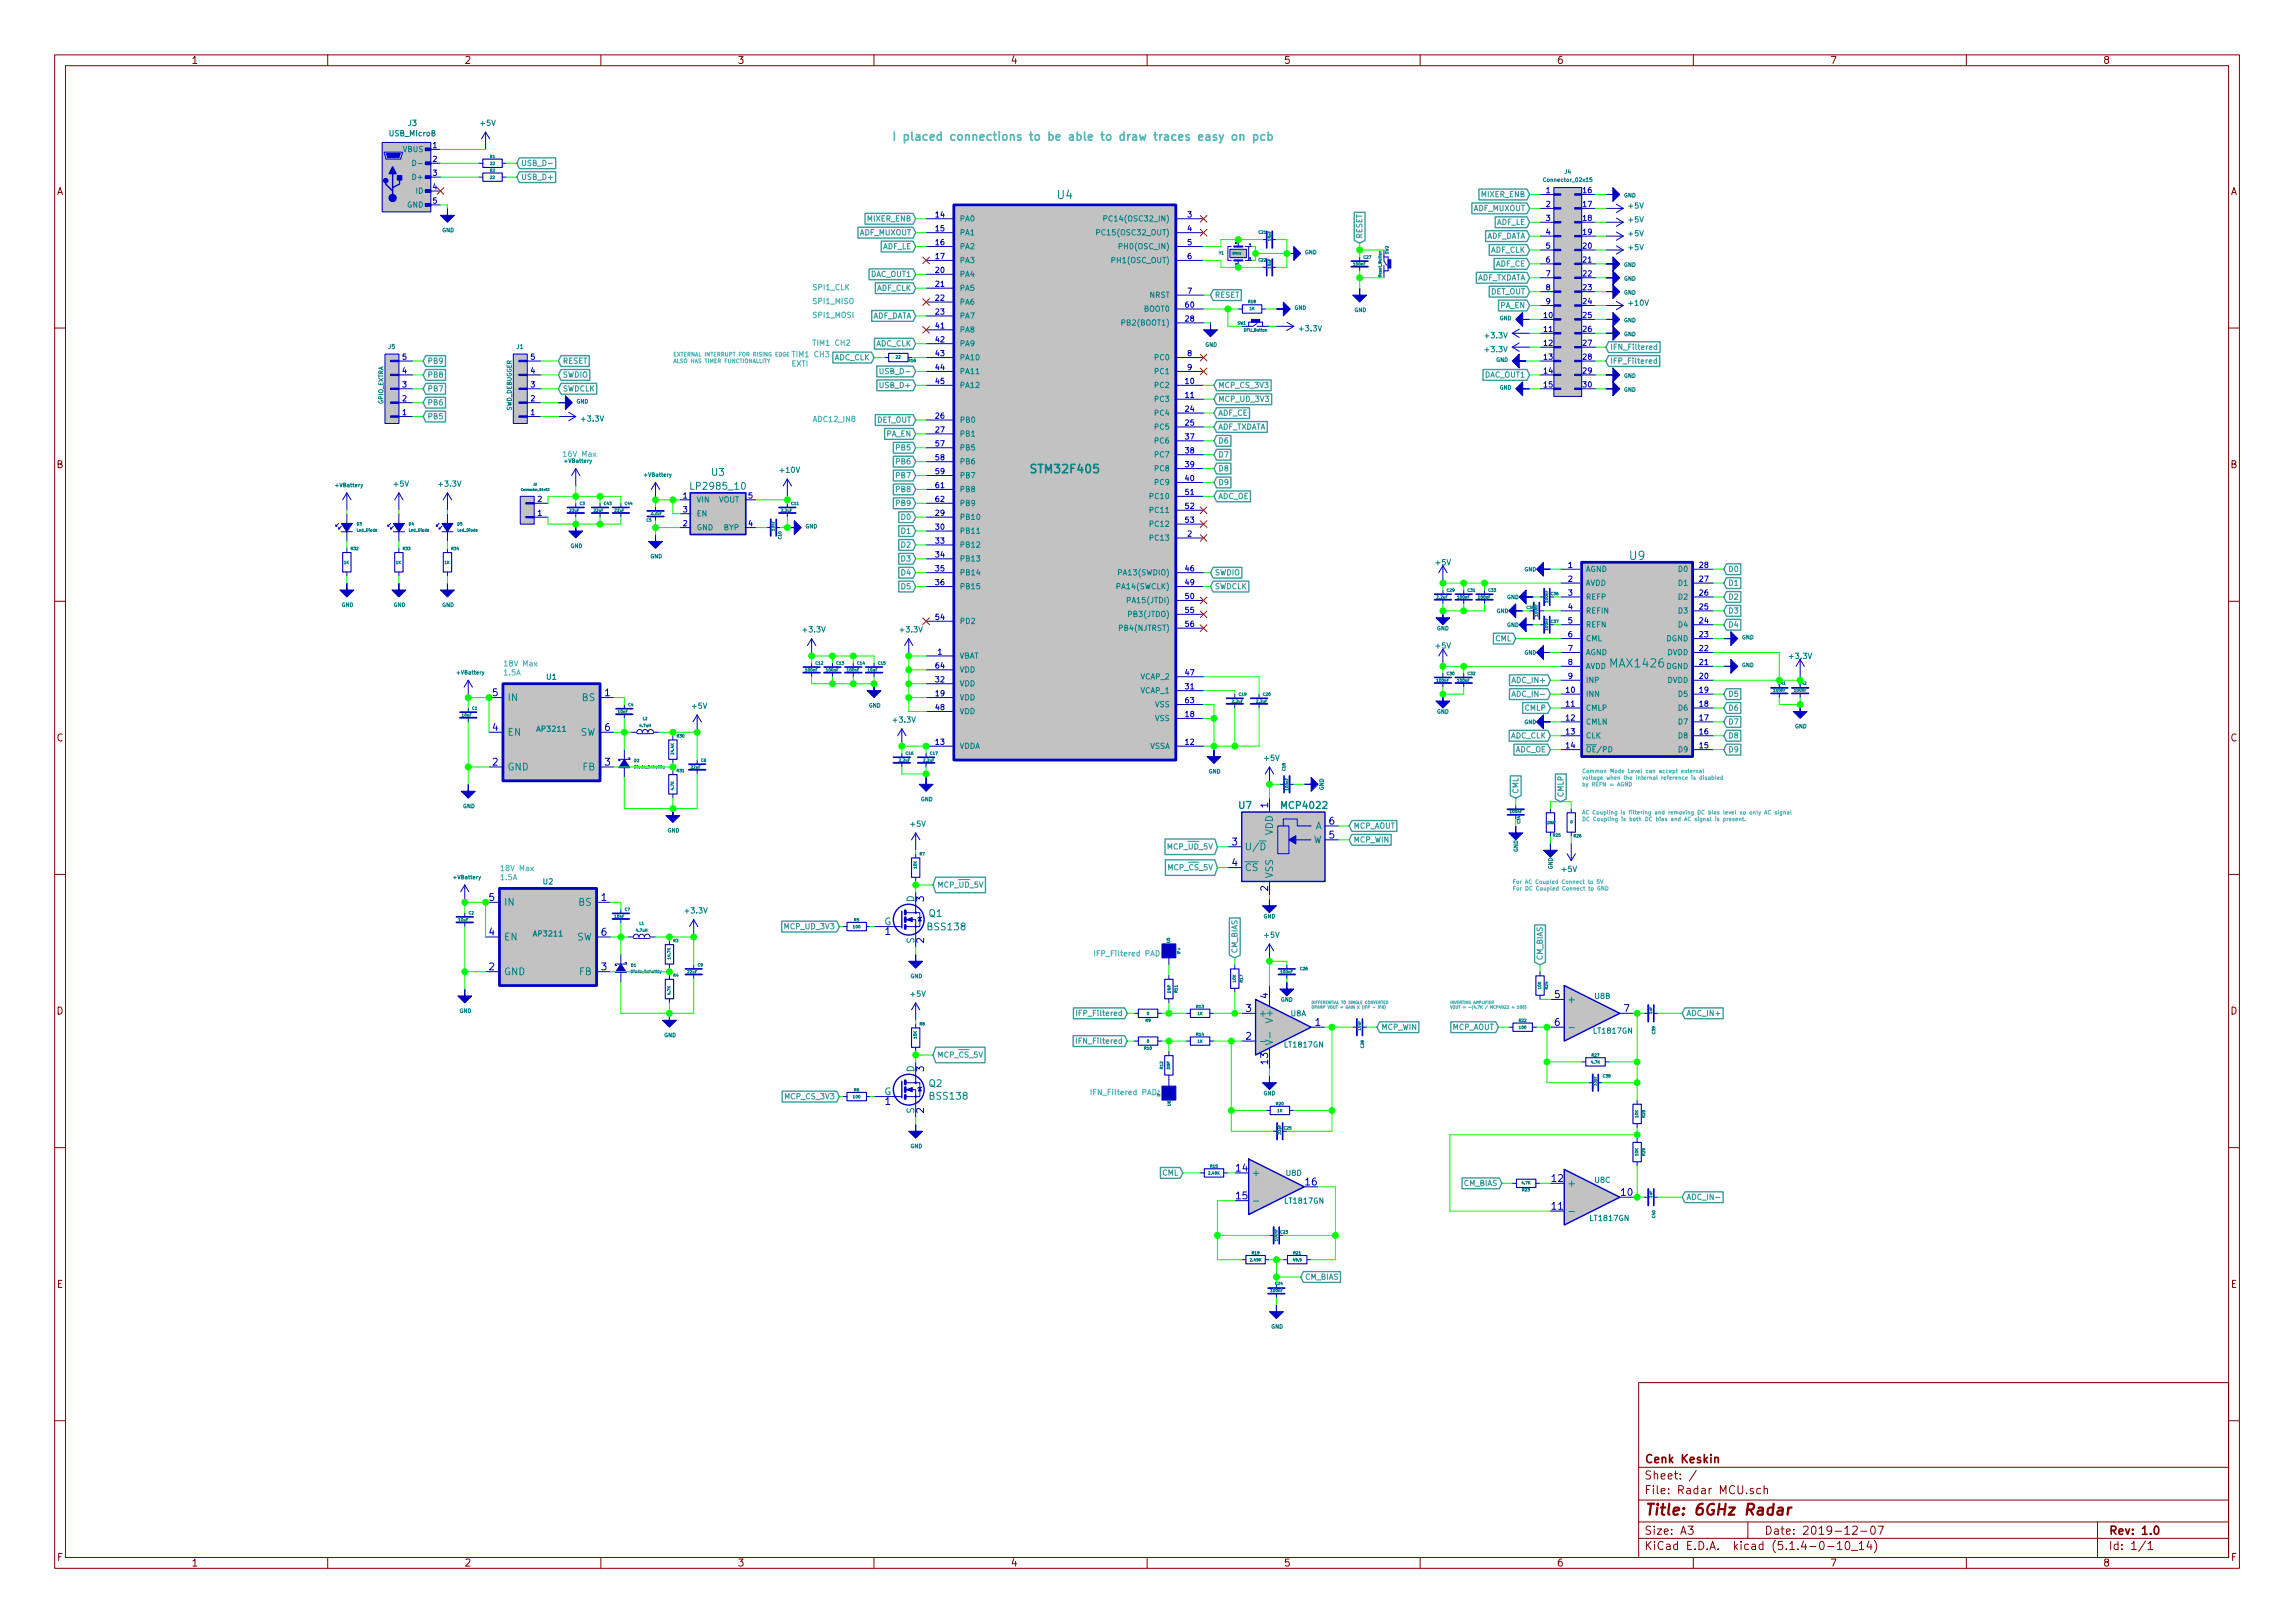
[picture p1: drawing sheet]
<svg xmlns="http://www.w3.org/2000/svg" width="420mm" height="297mm" viewBox="0 0 420 297" stroke-linecap="round" stroke-linejoin="round" font-family="sans-serif">
<defs><g id="words">
<text font-size="2.8" fill="#840000" x="301" y="277.3">Title: 6GHz Radar</text>
<text font-size="2.1" fill="#4abcc2" x="163.2" y="25.7">I placed connections to be able to draw traces easy on pcb</text>
<g font-size="2.1" fill="#008484">
<text x="193.6" y="36.4">U4</text>
<text x="189.1" y="86.6">STM32F405</text>
<text x="298.4" y="102.5">U9</text>
<text x="295" y="122.2">MAX1426</text>
</g>
<g font-size="2.1" fill="#840000">
<text x="301" y="267.8">Cenk Keskin</text>
<text x="301" y="273.5">File: Radar MCU.sch</text>
<text x="301" y="270.8">Sheet: /</text>
<text x="301" y="280.9">Size: A3</text>
<text x="323" y="280.9">Date: 2019-12-07</text>
<text x="386" y="280.9">Rev: 1.0</text>
<text x="301" y="283.7">KiCad E.D.A. kicad (5.1.4-0-10_14)</text>
<text x="386" y="283.7">Id: 1/1</text>
</g>
<g font-size="1.8" fill="#840000">
<text x="35" y="11.7">1</text>
<text x="85" y="11.7">2</text>
<text x="135" y="11.7">3</text>
<text x="185" y="11.7">4</text>
<text x="235" y="11.7">5</text>
<text x="285" y="11.7">6</text>
<text x="335" y="11.7">7</text>
<text x="385" y="11.7">8</text>
<text x="10.4" y="35.7">A</text>
<text x="408.4" y="35.7">A</text>
<text x="10.4" y="85.7">B</text>
<text x="408.4" y="85.7">B</text>
<text x="10.4" y="135.7">C</text>
<text x="408.4" y="135.7">C</text>
<text x="10.4" y="185.7">D</text>
<text x="408.4" y="185.7">D</text>
<text x="10.4" y="235.7">E</text>
<text x="408.4" y="235.7">E</text>
<text x="10.5" y="285.7">F</text>
<text x="35" y="286.7">1</text>
<text x="85" y="286.7">2</text>
<text x="135" y="286.7">3</text>
<text x="185" y="286.7">4</text>
<text x="235" y="286.7">5</text>
<text x="285" y="286.7">6</text>
<text x="335" y="286.7">7</text>
<text x="385" y="286.7">8</text>
<text x="408.5" y="285.7">F</text>
</g>
<g font-size="1.8" fill="#008484">
<text x="126.9" y="89.6">LP2985_10</text>
<text x="130.3" y="87.1">U3</text>
<text x="226.8" y="148">U7</text>
<text x="234.8" y="148">MCP4022</text>
<text x="170.1" y="167.8">Q1</text>
<text x="170" y="170.3">BSS138</text>
<text x="170.1" y="198.9">Q2</text>
<text x="170.4" y="201.3">BSS138</text>
</g>
<g font-size="1.8" fill="#0000c2">
<text x="90.2" y="127.4">5</text>
<text x="110.7" y="127.4">1</text>
<text x="90.2" y="133.8">4</text>
<text x="110.7" y="133.8">6</text>
<text x="90.2" y="140.1">2</text>
<text x="110.7" y="140.1">3</text>
<text x="232.2" y="147.8" transform="rotate(-90 232.2 147.8)">1</text>
<text x="225.6" y="154.7">3</text>
<text x="243.4" y="153.5">5</text>
<text x="243.4" y="150.9">6</text>
<text x="225.6" y="158.5">4</text>
<text x="89.6" y="164.9">5</text>
<text x="110.1" y="164.9">1</text>
<text x="169.2" y="165" transform="rotate(-90 169.2 165)">3</text>
<text x="232.2" y="163.1" transform="rotate(-90 232.2 163.1)">2</text>
<text x="89.6" y="171.2">4</text>
<text x="110.1" y="171.2">6</text>
<text x="162.1" y="171.1">1</text>
<text x="169.2" y="172.6" transform="rotate(-90 169.2 172.6)">2</text>
<text x="89.6" y="177.6">2</text>
<text x="110.1" y="177.6">3</text>
<text x="228.1" y="185.2">3</text>
<text x="232.2" y="182.7" transform="rotate(-90 232.2 182.7)">4</text>
<text x="284.6" y="182.7">5</text>
<text x="297.3" y="185.2">7</text>
<text x="228.1" y="190.3">2</text>
<text x="240.8" y="187.7">1</text>
<text x="284.6" y="187.7">6</text>
<text x="169.2" y="196.1" transform="rotate(-90 169.2 196.1)">3</text>
<text x="232.2" y="194.7" transform="rotate(-90 232.2 194.7)">13</text>
<text x="162.1" y="202.2">1</text>
<text x="169.2" y="203.7" transform="rotate(-90 169.2 203.7)">2</text>
<text x="226.4" y="214.4">14</text>
<text x="226.4" y="219.5">15</text>
<text x="239.1" y="217">16</text>
<text x="284.1" y="221.4">11</text>
<text x="284.1" y="216.3">12</text>
<text x="296.8" y="218.9">10</text>
</g>
<g font-size="1.8" fill="#098084">
<text x="92.9" y="128.3">IN</text>
<text x="106.6" y="128.3">BS</text>
<text x="92.9" y="134.7">EN</text>
<text x="106.2" y="134.7">SW</text>
<text x="92.9" y="141">GND</text>
<text x="106.7" y="141">FB</text>
<text x="227.8" y="155.6">U/D</text>
<text x="233" y="152.9" transform="rotate(-90 233 152.9)">VDD</text>
<text x="240.4" y="154.3">W</text>
<text x="240.8" y="151.8">A</text>
<text x="227.8" y="159.4">CS</text>
<text x="233" y="160.8" transform="rotate(-90 233 160.8)">VSS</text>
<text x="92.2" y="165.8">IN</text>
<text x="106" y="165.8">BS</text>
<text x="167.4" y="165.1" transform="rotate(-90 167.4 165.1)">D</text>
<text x="92.2" y="172.1">EN</text>
<text x="105.6" y="172.1">SW</text>
<text x="161.9" y="169.3">G</text>
<text x="167.4" y="172.7" transform="rotate(-90 167.4 172.7)">S</text>
<text x="92.2" y="178.5">GND</text>
<text x="106.1" y="178.5">FB</text>
<text x="286.9" y="183.6">+</text>
<text x="230.4" y="186.1">+</text>
<text x="233" y="186.8" transform="rotate(-90 233 186.8)">V+</text>
<text x="167.4" y="196.3" transform="rotate(-90 167.4 196.3)">D</text>
<text x="161.9" y="200.4">G</text>
<text x="167.4" y="203.8" transform="rotate(-90 167.4 203.8)">S</text>
<text x="229.1" y="215.3">+</text>
<text x="286.9" y="217.2">+</text>
</g>
<g font-size="1.4" fill="#008484">
<text x="74.8" y="23">J3</text>
<text x="88" y="23">+5V</text>
<text x="71.3" y="24.9">USB_MicroB</text>
<text x="298.2" y="40.7">+5V</text>
<text x="298.2" y="38.2">+5V</text>
<text x="298.2" y="45.8">+5V</text>
<text x="298.2" y="43.2">+5V</text>
<text x="298.3" y="55.9">+10V</text>
<text x="238" y="60.6">+3.3V</text>
<text x="272" y="61.9">+3.3V</text>
<text x="272" y="64.5">+3.3V</text>
<text x="106.6" y="77.2">+3.3V</text>
<text x="72.2" y="89.1">+5V</text>
<text x="80.5" y="89.1">+3.3V</text>
<text x="142.9" y="86.5">+10V</text>
<text x="262.9" y="103.4">+5V</text>
<text x="147.2" y="115.7">+3.3V</text>
<text x="164.9" y="115.7">+3.3V</text>
<text x="262.9" y="118.7">+5V</text>
<text x="100.1" y="124.4">U1</text>
<text x="327.8" y="120.6">+3.3V</text>
<text x="126.8" y="129.7">+5V</text>
<text x="98.5" y="133.9">AP3211</text>
<text x="163.7" y="132.2">+3.3V</text>
<text x="231.5" y="139.2">+5V</text>
<text x="166.8" y="151.3">+5V</text>
<text x="99.5" y="161.9">U2</text>
<text x="286" y="159.6">+5V</text>
<text x="125.6" y="167.2">+3.3V</text>
<text x="97.8" y="171.4">AP3211</text>
<text x="231.5" y="171.6">+5V</text>
<text x="166.8" y="182.4">+5V</text>
<text x="236.3" y="186">U8A</text>
<text x="292" y="182.8">U8B</text>
<text x="235.3" y="191.7">LT1817GN</text>
<text x="291.9" y="189.2">LT1817GN</text>
<text x="235.5" y="215.2">U8D</text>
<text x="235.4" y="220.3">LT1817GN</text>
<text x="292" y="216.5">U8C</text>
<text x="291.2" y="223.5">LT1817GN</text>
</g>
<g font-size="1.4" fill="#098084">
<text x="73.8" y="27.8">VBUS</text>
<text x="75.8" y="32.9">D+</text>
<text x="76.3" y="35.4">ID</text>
<text x="74.5" y="38">GND</text>
<text x="175.6" y="40.5">PA0</text>
<text x="203.2" y="40.5">PC14(OSC32_IN)</text>
<text x="175.6" y="43.1">PA1</text>
<text x="175.6" y="45.6">PA2</text>
<text x="201.7" y="43.1">PC15(OSC32_OUT)</text>
<text x="205.5" y="45.6">PH0(OSC_IN)</text>
<text x="175.6" y="48.1">PA3</text>
<text x="175.6" y="50.7">PA4</text>
<text x="175.6" y="53.2">PA5</text>
<text x="204" y="48.1">PH1(OSC_OUT)</text>
<text x="175.6" y="55.8">PA6</text>
<text x="175.6" y="58.3">PA7</text>
<text x="205.9" y="59.6">PB2(BOOT1)</text>
<text x="209.5" y="57">BOOT0</text>
<text x="210.5" y="54.5">NRST</text>
<text x="175.6" y="60.8">PA8</text>
<text x="175.6" y="63.4">PA9</text>
<text x="175.6" y="65.9">PA10</text>
<text x="211.6" y="65.9">PC0</text>
<text x="175.6" y="68.5">PA11</text>
<text x="175.6" y="71">PA12</text>
<text x="211.6" y="71">PC2</text>
<text x="211.6" y="68.5">PC1</text>
<text x="175.6" y="77.4">PB0</text>
<text x="211.6" y="73.5">PC3</text>
<text x="211.6" y="76.1">PC4</text>
<text x="175.6" y="79.9">PB1</text>
<text x="175.6" y="82.4">PB5</text>
<text x="211.6" y="78.6">PC5</text>
<text x="211.6" y="81.2">PC6</text>
<text x="211.6" y="83.7">PC7</text>
<text x="175.6" y="85">PB6</text>
<text x="175.6" y="87.5">PB7</text>
<text x="211.6" y="86.2">PC8</text>
<text x="211.6" y="88.8">PC9</text>
<text x="127.5" y="92">VIN</text>
<text x="127.5" y="94.5">EN</text>
<text x="131.6" y="92">VOUT</text>
<text x="175.6" y="95.1">PB10</text>
<text x="175.6" y="90.1">PB8</text>
<text x="175.6" y="92.6">PB9</text>
<text x="210.8" y="91.3">PC10</text>
<text x="210.8" y="93.9">PC11</text>
<text x="127.5" y="97">GND</text>
<text x="132.6" y="97">BYP</text>
<text x="175.6" y="97.7">PB11</text>
<text x="175.6" y="100.2">PB12</text>
<text x="210.8" y="98.9">PC13</text>
<text x="210.8" y="96.4">PC12</text>
<text x="175.6" y="102.8">PB13</text>
<text x="175.6" y="105.3">PB14</text>
<text x="175.6" y="107.8">PB15</text>
<text x="204.8" y="107.8">PA14(SWCLK)</text>
<text x="205.2" y="105.3">PA13(SWDIO)</text>
<text x="290.3" y="104.7">AGND</text>
<text x="290.3" y="107.2">AVDD</text>
<text x="307.4" y="107.2">D1</text>
<text x="307.4" y="104.7">D0</text>
<text x="206.9" y="110.4">PA15(JTDI)</text>
<text x="207" y="112.9">PB3(JTDO)</text>
<text x="290.3" y="109.7">REFP</text>
<text x="290.3" y="112.3">REFIN</text>
<text x="307.4" y="112.3">D3</text>
<text x="307.4" y="109.7">D2</text>
<text x="175.6" y="114.2">PD2</text>
<text x="205.3" y="115.5">PB4(NJTRST)</text>
<text x="290.3" y="114.8">REFN</text>
<text x="290.3" y="117.4">CML</text>
<text x="290.3" y="119.9">AGND</text>
<text x="305.1" y="117.4">DGND</text>
<text x="305.3" y="119.9">DVDD</text>
<text x="307.4" y="114.8">D4</text>
<text x="175.6" y="120.5">VBAT</text>
<text x="175.6" y="125.6">VDD</text>
<text x="175.6" y="123.1">VDD</text>
<text x="208.9" y="124.3">VCAP_2</text>
<text x="290.3" y="122.4">AVDD</text>
<text x="290.3" y="125">INP</text>
<text x="305.1" y="122.4">DGND</text>
<text x="305.3" y="125">DVDD</text>
<text x="175.6" y="128.2">VDD</text>
<text x="175.6" y="130.7">VDD</text>
<text x="208.9" y="126.9">VCAP_1</text>
<text x="211.5" y="132">VSS</text>
<text x="211.5" y="129.4">VSS</text>
<text x="290.3" y="127.5">INN</text>
<text x="290.3" y="130.1">CMLP</text>
<text x="307.4" y="130.1">D6</text>
<text x="307.4" y="127.5">D5</text>
<text x="175.6" y="137">VDDA</text>
<text x="210.5" y="137">VSSA</text>
<text x="290.3" y="132.6">CMLN</text>
<text x="290.3" y="135.1">CLK</text>
<text x="290.3" y="137.7">OE/PD</text>
<text x="307.4" y="137.7">D9</text>
<text x="307.4" y="135.1">D8</text>
<text x="307.4" y="132.6">D7</text>
</g>
<g font-size="1.4" fill="#0000c2">
<text x="79.2" y="27.1">1</text>
<text x="79.2" y="29.6">2</text>
<text x="79.2" y="32.2">3</text>
<text x="79.2" y="34.7">4</text>
<text x="283.1" y="35.3">1</text>
<text x="289.8" y="35.3">16</text>
<text x="79.2" y="37.2">5</text>
<text x="171.3" y="39.8">14</text>
<text x="217.4" y="39.8">3</text>
<text x="283.1" y="37.9">2</text>
<text x="283.1" y="40.4">3</text>
<text x="289.8" y="37.9">17</text>
<text x="289.8" y="40.4">18</text>
<text x="171.3" y="42.3">15</text>
<text x="171.3" y="44.9">16</text>
<text x="171.3" y="47.4">17</text>
<text x="217.4" y="42.3">4</text>
<text x="217.4" y="44.9">5</text>
<text x="217.4" y="47.4">6</text>
<text x="283.1" y="43">4</text>
<text x="283.1" y="45.5">5</text>
<text x="289.8" y="43">19</text>
<text x="289.8" y="45.5">20</text>
<text x="171.3" y="49.9">20</text>
<text x="171.3" y="52.5">21</text>
<text x="217.4" y="53.8">7</text>
<text x="283.1" y="48">6</text>
<text x="283.1" y="50.6">7</text>
<text x="283.1" y="53.1">8</text>
<text x="289.8" y="48">21</text>
<text x="289.8" y="50.6">22</text>
<text x="289.8" y="53.1">23</text>
<text x="171.3" y="55">22</text>
<text x="171.3" y="57.6">23</text>
<text x="217" y="58.8">28</text>
<text x="217" y="56.3">60</text>
<text x="282.7" y="58.2">10</text>
<text x="283.1" y="55.7">9</text>
<text x="289.8" y="55.7">24</text>
<text x="289.8" y="58.2">25</text>
<text x="73.7" y="65.8">5</text>
<text x="97.2" y="65.8">5</text>
<text x="171.3" y="60.1">41</text>
<text x="171.3" y="62.6">42</text>
<text x="171.3" y="65.2">43</text>
<text x="217.4" y="65.2">8</text>
<text x="282.7" y="60.7">11</text>
<text x="282.7" y="63.3">12</text>
<text x="282.7" y="65.8">13</text>
<text x="289.8" y="60.7">26</text>
<text x="289.8" y="63.3">27</text>
<text x="289.8" y="65.8">28</text>
<text x="73.7" y="70.9">3</text>
<text x="73.7" y="68.4">4</text>
<text x="97.2" y="70.9">3</text>
<text x="97.2" y="68.4">4</text>
<text x="171.3" y="67.7">44</text>
<text x="171.3" y="70.3">45</text>
<text x="217" y="70.3">10</text>
<text x="217.4" y="67.7">9</text>
<text x="282.7" y="68.4">14</text>
<text x="282.7" y="70.9">15</text>
<text x="289.8" y="68.4">29</text>
<text x="289.8" y="70.9">30</text>
<text x="73.7" y="76">1</text>
<text x="73.7" y="73.4">2</text>
<text x="97.2" y="76">1</text>
<text x="97.2" y="73.4">2</text>
<text x="171.3" y="76.6">26</text>
<text x="217" y="72.8">11</text>
<text x="217" y="75.3">24</text>
<text x="217" y="77.9">25</text>
<text x="171.3" y="79.2">27</text>
<text x="171.3" y="81.7">57</text>
<text x="217" y="80.4">37</text>
<text x="217" y="83">38</text>
<text x="171.3" y="84.2">58</text>
<text x="171.3" y="86.8">59</text>
<text x="171.3" y="89.3">61</text>
<text x="217" y="85.5">39</text>
<text x="217" y="88">40</text>
<text x="98.5" y="94.4">1</text>
<text x="98.5" y="91.9">2</text>
<text x="125.1" y="91.2">1</text>
<text x="125.1" y="93.8">3</text>
<text x="137" y="91.2">5</text>
<text x="171.3" y="94.4">29</text>
<text x="171.3" y="91.9">62</text>
<text x="217" y="90.6">51</text>
<text x="217" y="93.1">52</text>
<text x="217" y="95.7">53</text>
<text x="125.1" y="96.3">2</text>
<text x="137" y="96.3">4</text>
<text x="171.3" y="96.9">30</text>
<text x="171.3" y="99.5">33</text>
<text x="217.4" y="98.2">2</text>
<text x="171.3" y="102">34</text>
<text x="171.3" y="104.6">35</text>
<text x="171.3" y="107.1">36</text>
<text x="217" y="104.6">46</text>
<text x="217" y="107.1">49</text>
<text x="287.1" y="103.9">1</text>
<text x="287.1" y="106.5">2</text>
<text x="311.2" y="106.5">27</text>
<text x="311.2" y="103.9">28</text>
<text x="171.3" y="113.4">54</text>
<text x="217" y="109.6">50</text>
<text x="217" y="112.2">55</text>
<text x="287.1" y="109">3</text>
<text x="287.1" y="111.5">4</text>
<text x="311.2" y="111.5">25</text>
<text x="311.2" y="109">26</text>
<text x="171.7" y="119.8">1</text>
<text x="217" y="114.7">56</text>
<text x="287.1" y="114.1">5</text>
<text x="287.1" y="116.6">6</text>
<text x="287.1" y="119.2">7</text>
<text x="311.2" y="119.2">22</text>
<text x="311.2" y="116.6">23</text>
<text x="311.2" y="114.1">24</text>
<text x="171.3" y="124.9">32</text>
<text x="171.3" y="122.3">64</text>
<text x="217" y="123.6">47</text>
<text x="287.1" y="121.7">8</text>
<text x="287.1" y="124.2">9</text>
<text x="311.2" y="124.2">20</text>
<text x="311.2" y="121.7">21</text>
<text x="171.3" y="127.4">19</text>
<text x="171.3" y="130">48</text>
<text x="217" y="131.2">18</text>
<text x="217" y="126.1">31</text>
<text x="217" y="128.7">63</text>
<text x="286.7" y="126.8">10</text>
<text x="286.7" y="129.3">11</text>
<text x="286.7" y="131.9">12</text>
<text x="311.2" y="131.9">17</text>
<text x="311.2" y="129.3">18</text>
<text x="311.2" y="126.8">19</text>
<text x="171.3" y="136.3">13</text>
<text x="217" y="136.3">12</text>
<text x="286.7" y="134.4">13</text>
<text x="286.7" y="136.9">14</text>
<text x="311.2" y="136.9">15</text>
<text x="311.2" y="134.4">16</text>
</g>
<g font-size="1.4" fill="#3c9a9e">
<text x="95.3" y="30.4">USB_D-</text>
<text x="95.3" y="32.9">USB_D+</text>
<text x="158.9" y="40.5">MIXER_ENB</text>
<text x="269.8" y="38.6">ADF_MUXOUT</text>
<text x="271.3" y="36.1">MIXER_ENB</text>
<text x="274" y="41.2">ADF_LE</text>
<text x="157.4" y="43.1">ADF_MUXOUT</text>
<text x="161.6" y="45.6">ADF_LE</text>
<text x="249.4" y="43.8" transform="rotate(-90 249.4 43.8)">RESET</text>
<text x="271.9" y="43.7">ADF_DATA</text>
<text x="272.9" y="46.2">ADF_CLK</text>
<text x="159.5" y="50.7">DAC_OUT1</text>
<text x="160.5" y="53.2">ADF_CLK</text>
<text x="270.2" y="51.3">ADF_TXDATA</text>
<text x="272.9" y="53.9">DET_OUT</text>
<text x="273.8" y="48.8">ADF_CE</text>
<text x="159.5" y="58.3">ADF_DATA</text>
<text x="222.3" y="54.5">RESET</text>
<text x="274.8" y="56.4">PA_EN</text>
<text x="152.8" y="65.9">ADC_CLK</text>
<text x="160.4" y="63.4">ADC_CLK</text>
<text x="294.7" y="64">IFN_Filtered</text>
<text x="78.2" y="66.6">PB9</text>
<text x="78.2" y="69.1">PB8</text>
<text x="78.2" y="71.6">PB7</text>
<text x="102.9" y="66.6">RESET</text>
<text x="102.9" y="71.6">SWDCLK</text>
<text x="102.9" y="69.1">SWDIO</text>
<text x="161.5" y="71">USB_D+</text>
<text x="161.8" y="68.5">USB_D-</text>
<text x="222.9" y="71">MCP_CS_3V3</text>
<text x="271.9" y="69.1">DAC_OUT1</text>
<text x="294.7" y="66.6">IFP_Filtered</text>
<text x="78.2" y="74.2">PB6</text>
<text x="78.2" y="76.7">PB5</text>
<text x="160.5" y="77.4">DET_OUT</text>
<text x="222.9" y="73.5">MCP_UD_3V3</text>
<text x="222.9" y="76.1">ADF_CE</text>
<text x="162.4" y="79.9">PA_EN</text>
<text x="164.3" y="82.4">PB5</text>
<text x="222.9" y="83.7">D7</text>
<text x="222.9" y="81.2">D6</text>
<text x="222.9" y="78.6">ADF_TXDATA</text>
<text x="164.3" y="85">PB6</text>
<text x="164.3" y="87.5">PB7</text>
<text x="222.9" y="88.8">D9</text>
<text x="222.9" y="86.2">D8</text>
<text x="164.3" y="92.6">PB9</text>
<text x="164.3" y="90.1">PB8</text>
<text x="165.2" y="95.1">D0</text>
<text x="222.9" y="91.3">ADC_OE</text>
<text x="165.2" y="100.2">D2</text>
<text x="165.2" y="97.7">D1</text>
<text x="165.2" y="107.8">D5</text>
<text x="165.2" y="105.3">D4</text>
<text x="165.2" y="102.8">D3</text>
<text x="222.3" y="107.8">SWDCLK</text>
<text x="222.3" y="105.3">SWDIO</text>
<text x="316.3" y="107.2">D1</text>
<text x="316.3" y="104.7">D0</text>
<text x="316.3" y="112.3">D3</text>
<text x="316.3" y="109.7">D2</text>
<text x="273.8" y="117.4">CML</text>
<text x="316.3" y="114.8">D4</text>
<text x="277.2" y="125">ADC_IN+</text>
<text x="277.6" y="127.5">ADC_IN-</text>
<text x="279.2" y="130.1">CMLP</text>
<text x="316.3" y="130.1">D6</text>
<text x="316.3" y="127.5">D5</text>
<text x="276.6" y="135.1">ADC_CLK</text>
<text x="277.4" y="137.7">ADC_OE</text>
<text x="316.3" y="137.7">D9</text>
<text x="316.3" y="135.1">D8</text>
<text x="316.3" y="132.6">D7</text>
<text x="278" y="145.4" transform="rotate(-90 278 145.4)">CML</text>
<text x="286.2" y="146" transform="rotate(-90 286.2 146)">CMLP</text>
<text x="213.9" y="155.5">MCP_UD_5V</text>
<text x="247.7" y="151.6">MCP_AOUT</text>
<text x="247.7" y="154.2">MCP_WIN</text>
<text x="214" y="159.3">MCP_CS_5V</text>
<text x="171.5" y="162.4">MCP_UD_5V</text>
<text x="143.9" y="170.1">MCP_UD_3V3</text>
<text x="226.5" y="174.6" transform="rotate(-90 226.5 174.6)">CM_BIAS</text>
<text x="282.4" y="175.9" transform="rotate(-90 282.4 175.9)">CM_BIAS</text>
<text x="197.8" y="185.9">IFP_Filtered</text>
<text x="308.7" y="185.9">ADC_IN+</text>
<text x="197.7" y="191">IFN_Filtered</text>
<text x="252.8" y="188.5">MCP_WIN</text>
<text x="265.9" y="188.5">MCP_AOUT</text>
<text x="171.5" y="193.6">MCP_CS_5V</text>
<text x="144" y="201.2">MCP_CS_3V3</text>
<text x="212.9" y="215.1">CML</text>
<text x="268.1" y="217.1">CM_BIAS</text>
<text x="308.7" y="219.6">ADC_IN-</text>
<text x="238.8" y="234.2">CM_BIAS</text>
</g>
<g font-size="1.4" fill="#4abcc2">
<text x="148.6" y="53.1">SPI1_CLK</text>
<text x="148.6" y="58.2">SPI1_MOSI</text>
<text x="148.6" y="55.6">SPI1_MISO</text>
<text x="144.8" y="65.4">TIM1 CH3</text>
<text x="148.6" y="63.3">TIM1 CH2</text>
<text x="144.8" y="67.1">EXTI</text>
<text x="149.4" y="77.2">ADC12_IN8</text>
<text x="102.9" y="83.6">16V Max</text>
<text x="92.1" y="122">18V Max</text>
<text x="92.1" y="123.6">1.5A</text>
<text x="91.4" y="159.4">18V Max</text>
<text x="91.4" y="161.1">1.5A</text>
<text x="200" y="175">IFP_Filtered PAD</text>
<text x="199.4" y="200.4">IFN_Filtered PAD</text>
</g>
<g font-size="1.1" fill="#008484">
<text x="71.1" y="63.8">J5</text>
<text x="94.6" y="63.8">J1</text>
<text x="70.2" y="74.1" transform="rotate(-90 70.2 74.1)">GPIO_EXTRA</text>
<text x="93.6" y="75.3" transform="rotate(-90 93.6 75.3)">SWD_DEBUGGER</text>
</g>
<g font-size="1" fill="#008484">
<text x="282.9" y="33.3">Connector_02x15</text>
<text x="286.5" y="31.8">J4</text>
<text x="297.3" y="36.1">GND</text>
<text x="80.9" y="42.5">GND</text>
<text x="238.9" y="46.5">GND</text>
<text x="297.3" y="51.4">GND</text>
<text x="297.3" y="53.9">GND</text>
<text x="297.3" y="48.8">GND</text>
<text x="237" y="56.7">GND</text>
<text x="248" y="57.1">GND</text>
<text x="274.5" y="58.6">GND</text>
<text x="297.3" y="59">GND</text>
<text x="220.6" y="63.5">GND</text>
<text x="297.3" y="61.5">GND</text>
<text x="273.9" y="66.2">GND</text>
<text x="274.5" y="71.3">GND</text>
<text x="297.3" y="71.7">GND</text>
<text x="297.3" y="69.2">GND</text>
<text x="105.5" y="73.8">GND</text>
<text x="61.6" y="89.2">+VBattery</text>
<text x="103.5" y="84.7">+VBattery</text>
<text x="118.1" y="87.3">+VBattery</text>
<text x="104.4" y="100.3">GND</text>
<text x="147.4" y="96.7">GND</text>
<text x="119" y="102.2">GND</text>
<text x="279.1" y="104.6">GND</text>
<text x="62.5" y="111.1">GND</text>
<text x="72.1" y="111.1">GND</text>
<text x="80.9" y="111.1">GND</text>
<text x="274" y="112.2">GND</text>
<text x="275.9" y="109.7">GND</text>
<text x="263.1" y="115.4">GND</text>
<text x="275.9" y="114.7">GND</text>
<text x="279.1" y="119.8">GND</text>
<text x="318.9" y="117">GND</text>
<text x="83.8" y="123.5">+VBattery</text>
<text x="318.9" y="122.1">GND</text>
<text x="159.1" y="129.5">GND</text>
<text x="263.1" y="130.6">GND</text>
<text x="279.1" y="132.5">GND</text>
<text x="328.6" y="133.3">GND</text>
<text x="221.3" y="141.6">GND</text>
<text x="84.8" y="147.9">GND</text>
<text x="168.6" y="146.6">GND</text>
<text x="242.3" y="144.6" transform="rotate(-90 242.3 144.6)">GND</text>
<text x="122.2" y="152.4">GND</text>
<text x="277.9" y="155.9" transform="rotate(-90 277.9 155.9)">GND</text>
<text x="83.2" y="160.9">+VBattery</text>
<text x="284.3" y="159.1" transform="rotate(-90 284.3 159.1)">GND</text>
<text x="231.3" y="168.1">GND</text>
<text x="166.7" y="179">GND</text>
<text x="84.1" y="185.4">GND</text>
<text x="234.5" y="183.3">GND</text>
<text x="121.6" y="189.8">GND</text>
<text x="231.3" y="200.5">GND</text>
<text x="166.7" y="210.1">GND</text>
<text x="232.7" y="243.2">GND</text>
</g>
<g font-size="1" fill="#4abcc2">
<text x="123.2" y="65.2">EXTERNAL INTERRUPT FOR RISING EDGE</text>
<text x="123.2" y="66.5">ALSO HAS TIMER FUNCTIONALLITY</text>
<text x="289.6" y="141.5">Common Mode Level can accept external</text>
<text x="289.6" y="142.7">voltage when the internal reference is disabled</text>
<text x="289.6" y="143.9">by REFN = AGND</text>
<text x="289.6" y="149.1">AC Coupling is filtering and removing DC bias level so only AC signal</text>
<text x="289.6" y="150.3">DC Coupling is both DC bias and AC signal is present.</text>
<text x="276.9" y="161.8">For AC Coupled Connect to 5V</text>
<text x="276.9" y="163">For DC Coupled Connect to GND</text>
</g>
<g font-size=".7" fill="#008484">
<text x="89.7" y="28.9">R1</text>
<text x="89.7" y="31.5">R2</text>
<text x="89.8" y="30.2">22</text>
<text x="89.8" y="32.7">22</text>
<text x="223.2" y="46.6">Y1</text>
<text x="230.5" y="42.8">C21</text>
<text x="230.5" y="47.8">C22</text>
<text x="232.7" y="44" transform="rotate(-90 232.7 44)">15pF</text>
<text x="249.7" y="47.3">C27</text>
<text x="254.2" y="46.5" transform="rotate(-90 254.2 46.5)">SW2</text>
<text x="232.7" y="49.1" transform="rotate(-90 232.7 49.1)">15pF</text>
<text x="247.9" y="48.6">100nF</text>
<text x="252.9" y="50.6" transform="rotate(-90 252.9 50.6)">Reset_Button</text>
<text x="226.6" y="59.4">SW1</text>
<text x="228.6" y="55.5">R18</text>
<text x="228.8" y="56.7">1K</text>
<text x="164.1" y="65.6">22</text>
<text x="227.8" y="60.7">DFU_Button</text>
<text x="166.3" y="66.3">R16</text>
<text x="104.3" y="93.7">22uF</text>
<text x="106.1" y="92.4">C3</text>
<text x="108.8" y="93.7">22uF</text>
<text x="110.6" y="92.4">C43</text>
<text x="112.6" y="93.7">22uF</text>
<text x="114.5" y="92.4">C44</text>
<text x="118.4" y="95.5">C5</text>
<text x="119.3" y="94.2">2.2uF</text>
<text x="143.1" y="93.7">2.2uF</text>
<text x="144.9" y="92.4">C11</text>
<text x="64.3" y="100.7">R32</text>
<text x="65.3" y="96.2">D3</text>
<text x="65.4" y="97.3">Led_Diode</text>
<text x="73.8" y="100.7">R33</text>
<text x="74.9" y="96.2">D4</text>
<text x="74.9" y="97.3">Led_Diode</text>
<text x="82.7" y="100.7">R34</text>
<text x="83.7" y="96.2">D5</text>
<text x="83.8" y="97.3">Led_Diode</text>
<text x="141.8" y="97.1" transform="rotate(-90 141.8 97.1)">10nF</text>
<text x="143.1" y="98.6" transform="rotate(-90 143.1 98.6)">C10</text>
<text x="63" y="103.2">1K</text>
<text x="72.5" y="103.2">1K</text>
<text x="81.4" y="103.2">1K</text>
<text x="263.1" y="109.6">2.2uF</text>
<text x="264.9" y="108.3">C29</text>
<text x="266.9" y="109.6">100nF</text>
<text x="268.8" y="108.3">C31</text>
<text x="270.7" y="109.6">100pF</text>
<text x="272.6" y="108.3">C33</text>
<text x="279.6" y="111.5">C35</text>
<text x="281.5" y="112.8" transform="rotate(-90 281.5 112.8)">100nF</text>
<text x="283.4" y="110.2" transform="rotate(-90 283.4 110.2)">100nF</text>
<text x="284" y="108.9">C36</text>
<text x="283.4" y="115.3" transform="rotate(-90 283.4 115.3)">100nF</text>
<text x="284" y="114">C37</text>
<text x="147.5" y="122.9">100nF</text>
<text x="149.4" y="121.6">C12</text>
<text x="151.3" y="122.9">100nF</text>
<text x="153.2" y="121.6">C13</text>
<text x="155.1" y="122.9">100nF</text>
<text x="157" y="121.6">C14</text>
<text x="158.9" y="122.9">10uF</text>
<text x="160.8" y="121.6">C15</text>
<text x="263.1" y="124.8">100nF</text>
<text x="264.9" y="123.5">C30</text>
<text x="266.9" y="124.8">100pF</text>
<text x="268.8" y="123.5">C32</text>
<text x="325.6" y="125.3">C41</text>
<text x="329.4" y="125.3">C42</text>
<text x="84.6" y="131.2">10uF</text>
<text x="86.5" y="129.9">C1</text>
<text x="113.2" y="130.5">10nF</text>
<text x="115" y="129.2">C4</text>
<text x="117.7" y="131.8">L2</text>
<text x="225.6" y="128.6">2.2uF</text>
<text x="226.8" y="127.3">C19</text>
<text x="230.1" y="128.6">2.2uF</text>
<text x="231.3" y="127.3">C20</text>
<text x="324.8" y="126.6">100nF</text>
<text x="328.6" y="126.6">100nF</text>
<text x="117.1" y="133.1">4.7uH</text>
<text x="124" y="135">R30</text>
<text x="116.1" y="139.5">D2</text>
<text x="116.3" y="140.6">Diode_Schottky</text>
<text x="123.4" y="138" transform="rotate(-90 123.4 138)">24.4K</text>
<text x="124" y="141.3">R31</text>
<text x="126.5" y="140.7">22uF</text>
<text x="128.4" y="139.4">C6</text>
<text x="164.7" y="139.4">2.2uF</text>
<text x="165.9" y="138.1">C16</text>
<text x="169.1" y="139.4">2.2uF</text>
<text x="170.3" y="138.1">C17</text>
<text x="235.3" y="141" transform="rotate(-90 235.3 141)">C18</text>
<text x="123.4" y="144.6" transform="rotate(-90 123.4 144.6)">4.7K</text>
<text x="235.9" y="144.6" transform="rotate(-90 235.9 144.6)">100nF</text>
<text x="276.5" y="148.8">100nF</text>
<text x="278.3" y="150.7" transform="rotate(-90 278.3 150.7)">C34</text>
<text x="283.3" y="150.8">DNP</text>
<text x="284.4" y="153.1">R25</text>
<text x="287.5" y="150.7">0</text>
<text x="288.2" y="153.2">R26</text>
<text x="167.8" y="158.9" transform="rotate(-90 167.8 158.9)">10K</text>
<text x="168.4" y="156.6">R7</text>
<text x="85.8" y="167.3">C2</text>
<text x="112.6" y="168">10nF</text>
<text x="114.4" y="166.7">C7</text>
<text x="84" y="168.6">10uF</text>
<text x="116.5" y="170.5">4.7uH</text>
<text x="117.1" y="169.3">L1</text>
<text x="123.3" y="172.4">R3</text>
<text x="156.3" y="169.9">100</text>
<text x="156.4" y="168.6">R5</text>
<text x="214.2" y="172.6" transform="rotate(-90 214.2 172.6)">U5</text>
<text x="115.5" y="176.9">D1</text>
<text x="115.6" y="178.1">Diode_Schottky</text>
<text x="122.7" y="175.5" transform="rotate(-90 122.7 175.5)">14.7K</text>
<text x="123.3" y="178.8">R4</text>
<text x="125.9" y="178.1">22uF</text>
<text x="127.7" y="176.9">C9</text>
<text x="216.1" y="174.5" transform="rotate(-90 216.1 174.5)">IF+</text>
<text x="226.2" y="179.7" transform="rotate(-90 226.2 179.7)">10K</text>
<text x="227.5" y="179.7" transform="rotate(-90 227.5 179.7)">R17</text>
<text x="234.5" y="178.1">100nF</text>
<text x="238.1" y="177.6">C26</text>
<text x="122.7" y="182" transform="rotate(-90 122.7 182)">4.7K</text>
<text x="210" y="185.8">0</text>
<text x="214.3" y="181.7" transform="rotate(-90 214.3 181.7)">DNP</text>
<text x="215.6" y="181.6" transform="rotate(-90 215.6 181.6)">R11</text>
<text x="219.1" y="184.5">R13</text>
<text x="219.3" y="185.8">1K</text>
<text x="282.1" y="181" transform="rotate(-90 282.1 181)">10K</text>
<text x="283.4" y="181" transform="rotate(-90 283.4 181)">R24</text>
<text x="302.4" y="185.6" transform="rotate(-90 302.4 185.6)">1uF</text>
<text x="167.8" y="190.1" transform="rotate(-90 167.8 190.1)">10K</text>
<text x="168.4" y="187.7">R8</text>
<text x="209.7" y="187">R9</text>
<text x="210" y="190.8">0</text>
<text x="219.1" y="189.6">R14</text>
<text x="219.3" y="190.8">1K</text>
<text x="249.1" y="188.5" transform="rotate(-90 249.1 188.5)">10uF</text>
<text x="249.7" y="191.8" transform="rotate(-90 249.7 191.8)">C28</text>
<text x="278.1" y="187">R22</text>
<text x="278.2" y="188.3">100</text>
<text x="303" y="189.2" transform="rotate(-90 303 189.2)">C39</text>
<text x="209.5" y="192.1">R10</text>
<text x="212.9" y="195.6" transform="rotate(-90 212.9 195.6)">R12</text>
<text x="214.2" y="195.7" transform="rotate(-90 214.2 195.7)">DNP</text>
<text x="291.4" y="194.7">4.7K</text>
<text x="291.5" y="193.4">R27</text>
<text x="293.5" y="197.2">C38</text>
<text x="156.3" y="201">100</text>
<text x="156.4" y="199.7">R6</text>
<text x="212.4" y="200.5" transform="rotate(-90 212.4 200.5)">IF-</text>
<text x="214.3" y="202.4" transform="rotate(-90 214.3 202.4)">U6</text>
<text x="233.7" y="202.3">R20</text>
<text x="233.9" y="203.5">1K</text>
<text x="292.3" y="198.7" transform="rotate(-90 292.3 198.7)">33pF</text>
<text x="234.5" y="207.6" transform="rotate(-90 234.5 207.6)">33pF</text>
<text x="235.1" y="206.7">C25</text>
<text x="299.9" y="204.5" transform="rotate(-90 299.9 204.5)">10K</text>
<text x="301.2" y="204.5" transform="rotate(-90 301.2 204.5)">R28</text>
<text x="221.3" y="215">2.49K</text>
<text x="221.6" y="213.7">R15</text>
<text x="299.9" y="211.5" transform="rotate(-90 299.9 211.5)">10K</text>
<text x="301.2" y="211.5" transform="rotate(-90 301.2 211.5)">R29</text>
<text x="278.6" y="216.7">4.7K</text>
<text x="278.7" y="218">R23</text>
<text x="302.4" y="219.2" transform="rotate(-90 302.4 219.2)">1uF</text>
<text x="233.9" y="227.1" transform="rotate(-90 233.9 227.1)">100nF</text>
<text x="234.5" y="225.8">C23</text>
<text x="303" y="222.9" transform="rotate(-90 303 222.9)">C40</text>
<text x="228.9" y="230.8">2.49K</text>
<text x="229.2" y="229.6">R19</text>
<text x="236.8" y="230.8">49.9</text>
<text x="236.9" y="229.6">R21</text>
<text x="232.7" y="236.4">100nF</text>
<text x="233.5" y="235.2">C24</text>
</g>
<g font-size=".7" fill="#4abcc2">
<text x="240" y="183.7">DIFFERENTIAL TO SINGLE CONVERTED</text>
<text x="240" y="184.6">OPAMP VOUT = GAIN X (IFP - IFN)</text>
<text x="265.4" y="183.7">INVERTING AMPLIFIER</text>
<text x="265.4" y="184.6">VOUT = -(4.7K / MCP4022 + 100)</text>
</g>
<g font-size=".6" fill="#008484">
<text x="225.7" y="46.6">8MHz</text>
<text x="95.6" y="89.8">Connector_01x02</text>
<text x="97.7" y="88.9">J2</text>
</g>
<g font-size=".4" fill="#0000c2">
<text x="226.5" y="44.6" transform="rotate(-90 226.5 44.6)">3</text>
<text x="228.8" y="47.5">2</text>
<text x="228.8" y="44.9">4</text>
<text x="226.5" y="48.4" transform="rotate(-90 226.5 48.4)">1</text>
</g>
</g></defs>
<g fill="none" stroke="#840000" stroke-width=".18">
<path d="M10 10h400v277h-400zM12 12h396v273.1h-396zM60 10v2M110 10v2M160 10v2M210 10v2M260 10v2M310 10v2M360 10v2M10 60h2M408 60h2M10 110h2"/>
<path d="M408 110h2M10 160h2M408 160h2M10 210h2M408 210h2M300 253h108v32.1h-108zM10 260h2M300 278.5h108M300 274.5h108M300 268.5h108M309 279.3h1l-.5 .6 .4 .1v.7l-.2 .1-.7-.1M310.5 269.1l-1.2 2"/>
<path d="M320 278.5v3M321 272.5l-.4-.1-.2 .2 .1 .2 .5 .2v.3h-.6M322.3 272.5l-.4-.1-.3 .3 .1 .6 .2 .1 .4-.1M323 272.5l.2-.1 .3 .1 .1 .9M323 271.9v1.5M339.2 279.5l.6-.2 .2 .4-.9 1.1h.9M342.6 279.5l.4-.2a.94 .94 0 0 1 0 1.5 .82 .82 0 0 1-.4-1.3zM343.8 279.3h1l-.6 1.5M384 278.5v6.6M408 260h2M60 285.1v1.9M110 285.1v1.9"/>
<path d="M160 285.1v1.9M210 285.1v1.9M260 285.1v1.9M300 281.5h108M310 285.1v1.9M334.6 283h1.1M336.4 282.5l.4-.4v1.5M336.4 283.6h.8M337.9 282.3l.4-.2a.94 .94 0 0 1 0 1.5 .79 .79 0 0 1-.4-1.3zM338.9 283.8h1.2M340.4 282.5l.4-.4v1.5M340.4 283.6h.8"/>
<path d="M340.7 280.2h1.1M342.2 282l-.4 1.1h.9M342.5 282.6v1M343.2 281.9a1.71 1.71 0 0 1 0 2.3M360 285.1v1.9M392.8 282l-1.3 2M393.2 282.5l.5-.4v1.5M393.2 283.6h.9"/>
</g>
<path d="M313.9 266.8l.3-.1 .3 .1 .1 .9M394.5 279.5l.2-.2a.81 .81 0 0 1 .6 .6 .81 .81 0 0 1-.3 .8l-.1 .1a.79 .79 0 0 1-.4-1.3z" fill="none" stroke="#840000" stroke-width=".3"/>
<path d="M325.6 276h.7v1.2M326.4 276.4l-.7 .1a.4 .4 0 0 0-.3 .3 .4 .4 0 0 0 .2 .4l.7-.1M327.4 275.9l-.1 1.3M328 275.9a.55 .55 0 0 0-.6 .4" fill="none" stroke="#840000" stroke-width=".41"/>
<g fill="#c2c2c2" stroke="#c2c2c2" stroke-width=".18">
<path d="M225.2 45.6h3v1.6h-3z"/>
<path d="M227.3 148.6h15.3v12.7h-15.3z"/>
<path d="M70 26.1h8.9v12.7h-8.9z"/>
<path d="M228.6 212.1l10.2 5.1-10.2 5.1z"/>
<path d="M286.4 214l10.1 5.1-10.1 5.1z"/>
<path d="M286.4 180.4l10.1 5.1-10.1 5z"/>
<path d="M229.9 182.9l10.1 5.1-10.1 5.1z"/>
<path d="M174.6 37.5h40.7v101.6h-40.7z"/>
<path d="M70.5 64.8h2.5v12.7h-2.5z"/>
<path d="M95.2 90.8h2.6v5.1h-2.6z"/>
<path d="M231.1 59v.7z"/>
<path d="M92.1 125.1h17.8v17.8h-17.8z"/>
<path d="M253.4 49.6h.7z"/>
<path d="M94 64.8h2.5v12.7h-2.5z"/>
<path d="M289.6 102.9h20.3v35.6h-20.3z"/>
<path d="M126.4 90.2h10.1v7.6h-10.1z"/>
<path d="M91.4 162.6h17.8v17.8h-17.8z"/>
<path d="M284.5 34.3h5.1v38.3h-5.1z"/>
</g>
<g fill="none" stroke="#0000c2" stroke-width=".18">
<path d="M70 26.1h8.9v12.7h-8.9zM70.4 27.8h3.3v.3l-.3 1h-2.8zM78.6 27.3h2M78.6 29.9h2M78.6 32.4h2M78.6 35h2M78.6 37.5h2M87.6 29.9h.8M87.6 32.4h.8M88.9 24.2l-.8 1.2M88.9 24.2v3.1M88.9 24.2l.8 1.2"/>
<path d="M91.9 29.9h.8M91.9 32.4h.8M281.9 38.1h3M281.9 35.6h3M284.5 34.3h5.1v38.3h-5.1zM289.1 38.1h3M289.1 35.6h3M294 38.1h3.2M295.9 39.9l1.3 .8M295.9 37.4l1.3 .7M297.2 38.1l-1.3 .8M169.5 47.7h5.1"/>
<path d="M169.5 45.1h5.1M169.5 40h5.1M169.5 42.6h5.1M169.5 50.2h5.1M169.5 52.7h5.1M169.5 55.3h5.1M169.5 57.8h5.1M215.3 47.7h5M215.3 45.1h5M215.3 40h5M215.3 42.6h5M215.3 59.1h5"/>
<path d="M215.3 56.6h5M215.3 54h5M225.2 45.6h3v1.6h-3zM225.4 45.1h-.6v2.6h.6M226.7 43.9v1.2M226.7 47.7v1.2M226.7 56.6h.8M228 45.1h.6v2.6h-.6M228.5 47.7h.7M228.5 45.1h.7M228.6 59.7v-.7h2.5v.7M230.1 59.2l-.7 .5h-2.1"/>
<path d="M230.1 59.7h2.3M231 56.6h.8M231.1 43.9h.7M231.1 48.9h.7M233 43.9h.7M233 48.9h.7M233.7 59.7h3.2M235.6 59l1.3 .7M236.9 59.7l-1.3 .8M248.9 47v.7M248.9 48.9v.7M253.4 46.8v1l.5 .8"/>
<path d="M253.4 47h.7v2.6h-.7M253.4 45.8v.9M253.4 48.6v2.2M281.9 55.9h3M281.9 45.8h3M281.9 43.2h3M281.9 40.7h3M281.9 58.5h3M281.9 48.3h3M281.9 50.8h3M281.9 53.4h3M289.1 55.9h3"/>
<path d="M289.1 45.8h3M289.1 43.2h3M289.1 40.7h3M289.1 58.5h3M289.1 48.3h3M289.1 50.8h3M289.1 53.4h3M294 55.9h3.2M294 45.8h3.2M294 43.2h3.2M294 40.7h3.2M295.9 55.2l1.3 .7"/>
<path d="M295.9 45l1.3 .8M295.9 42.5l1.3 .7M297.2 55.9l-1.3 .8M297.2 45.8l-1.3 .7M297.2 43.2l-1.3 .8M297.2 40.7l-1.3 .7M70.5 64.8h2.5v12.7h-2.5zM72.6 76.2h3M72.6 73.7h3M72.6 71.2h3M72.6 68.6h3M72.6 66.1h3"/>
<path d="M94 64.8h2.5v12.7h-2.5zM96.1 76.2h3M96.1 73.7h3M96.1 71.2h3M96.1 68.6h3M96.1 66.1h3M102.2 76.2h3.2M104.1 75.5l1.3 .7M105.4 76.2l-1.3 .8M161.9 65.4h.8M166.2 65.4h.8M169.5 70.5h5.1"/>
<path d="M169.5 76.9h5.1M169.5 79.4h5.1M169.5 60.4h5.1M169.5 62.9h5.1M169.5 65.4h5.1M169.5 68h5.1M215.3 70.5h5M215.3 73.1h5M215.3 75.6h5M215.3 78.1h5M215.3 65.4h5M215.3 68h5"/>
<path d="M276.9 61h3.1M276.9 61l1.2 .8M276.9 63.5h3.1M276.9 63.5l1.2 .8M278.1 60.2l-1.2 .8M278.1 62.8l-1.2 .7M281.9 71.2h3M281.9 68.6h3M281.9 66.1h3M281.9 61h3M281.9 63.5h3M288.8 60.9h.3v.1h-.3z"/>
<path d="M289.1 71.2h3M289.1 68.6h3M289.1 66.1h3M289.1 61h3M289.1 63.5h3M61.5 96v.3M62 95.8l-.5 .5h.2M62 96.6v.2M62.5 96.3l-.5 .5h.2M62.5 97.3h2M63.5 90.2v3.2M63.5 94v5.1"/>
<path d="M63.5 90.2l-.8 1.3M63.5 90.2l.8 1.3M71 96v.3M71.5 95.8l-.5 .5h.2M71.5 96.6v.2M72 96.3l-.5 .5h.3M72 97.3h2M73 90.2l-.7 1.3M73 90.2v3.2M73 94v5.1M73 90.2l.8 1.3M79.9 96v.3"/>
<path d="M80.4 95.8l-.5 .5h.2M80.4 96.6v.2M80.9 96.3l-.5 .5h.2M80.9 97.3h2M81.9 90.2l-.7 1.3M81.9 90.2v3.2M81.9 94v5.1M81.9 90.2l.8 1.3M95.2 90.8h2.6v5.1h-2.6zM97.3 94.7h3M97.3 92.1h3M105.4 85.8l-.8 1.2"/>
<path d="M105.4 85.8v3.1M105.4 92.1v.6M105.4 94v.7M105.4 85.8l.8 1.2M109.9 92.1v.6M109.9 94v.7M113.7 92.1v.6M113.7 94v.7M120 88.3l-.7 1.3M120 88.3v3.2M120 92.7v.7M120 94.7v.6"/>
<path d="M120 88.3l.8 1.3M124.5 96.6h2M124.5 91.5h2M124.5 94h2M136.4 96.6h2M136.4 91.5h2M140.3 96.6h.7M142.2 96.6h.7M144.1 87.7l-.7 1.2M144.1 87.7v3.1M144.1 92.1v.6M144.1 94v.7"/>
<path d="M144.1 87.7l.8 1.2M169.5 94.7h5.1M169.5 97.2h5.1M169.5 99.7h5.1M169.5 82h5.1M169.5 84.5h5.1M169.5 87h5.1M169.5 89.6h5.1M169.5 92.1h5.1M215.3 98.5h5M215.3 80.7h5M215.3 83.2h5"/>
<path d="M215.3 85.8h5M215.3 88.3h5M215.3 90.8h5M215.3 93.4h5M215.3 95.9h5M63.5 100.4v.7M63.5 104.7v.7M73 100.4v.7M73 104.7v.7M81.9 100.4v.7M81.9 104.7v.7M148.6 116.9l-.8 1.2"/>
<path d="M148.6 116.9v3.2M148.6 116.9l.8 1.2M166.4 116.9l-.8 1.2M166.4 116.9v3.2M166.4 116.9l.7 1.2M169.5 102.3h5.1M169.5 104.8h5.1M169.5 107.4h5.1M169.5 113.7h5.1M215.3 104.8h5M215.3 107.4h5M215.3 109.9h5"/>
<path d="M215.3 112.4h5M215.3 115h5M264.2 103.5v3.2M264.2 108v.6M264.2 109.9v.6M264.2 118.8v3.2M264.2 118.8l-.8 1.3M264.2 118.8l.7 1.3M264.2 103.5l-.8 1.3M264.2 103.5l.7 1.3M268 108v.6M268 109.9v.6"/>
<path d="M271.8 108v.6M271.8 109.9v.6M280 111.8h.7M281.9 114.3h.7M281.9 111.8h.7M281.9 109.3h.7M283.8 114.3h.7M283.8 109.3h.7M285.7 114.3h3.6M285.7 111.8h3.6M285.7 109.3h3.6M285.7 104.2h3.6"/>
<path d="M285.7 106.7h3.6M285.7 119.4h3.6M285.7 116.9h3.6M310.2 114.3h3.5M310.2 111.8h3.5M310.2 109.3h3.5M310.2 104.2h3.5M310.2 106.7h3.5M310.2 119.4h3.5M310.2 116.9h3.5M85.7 124.5l-.7 1.3M85.7 124.5v3.2"/>
<path d="M85.7 129.6v.6M85.7 131.5v.6M85.7 124.5l.8 1.3M89.5 127.7h2.3M89.5 134h2.3M110.1 127.7h2.3M110.1 134h2.3M114.3 128.9v.7M114.3 130.8v.7M114.3 137.2v5.1M115.1 138.7h.2v.3h-2v.2h.2M115.6 134h1l.1-.3 .3-.2 .4 .1 .2 .4 .1-.3 .3-.2 .4 .1 .2 .4 .1-.3 .3-.2 .5 .1 .1 .4h1"/>
<path d="M116.6 134.3h3M123.2 134.7v.7M123.2 139v.7M127.6 130.8l-.7 1.3M127.6 130.8v3.2M127.6 139.1v.6M127.6 130.8l.8 1.3M148.6 121.3v.7M148.6 123.2v.7M152.4 121.3v.7M152.4 123.2v.7M156.2 121.3v.7"/>
<path d="M156.2 123.2v.7M160 121.3v.7M160 123.2v.7M165.1 133.4l-.8 1.3M165.1 133.4v3.2M165.1 137.8v.7M165.1 139.7v.7M165.1 133.4l.8 1.3M169.5 120.1h5.1M169.5 136.6h5.1M169.5 127.7h5.1M169.5 125.1h5.1"/>
<path d="M169.5 130.2h5.1M169.5 122.6h5.1M169.5 137.8v.7M169.5 139.7v.7M215.3 136.6h5M215.3 131.5h5M215.3 126.4h5M215.3 123.9h5M215.3 128.9h5M226.1 127v.7M226.1 128.9v.7M230.5 127v.7"/>
<path d="M230.5 128.9v.7M264.2 123.2v.7M264.2 125.1v.7M268 123.2v.7M268 125.1v.7M285.7 127h3.6M285.7 129.6h3.6M285.7 132.1h3.6M285.7 134.7h3.6M285.7 137.2h3.6M285.7 124.5h3.6M285.7 122h3.6"/>
<path d="M310.2 127h3.5M310.2 129.6h3.5M310.2 132.1h3.5M310.2 134.7h3.5M310.2 137.2h3.5M310.2 124.5h3.5M310.2 122h3.5M325.8 125.1v.7M325.8 127v.7M329.6 120.7l-.8 1.3M329.6 120.7v3.2M329.6 125.1v.7"/>
<path d="M329.6 127v.7M329.6 120.7l.7 1.3M89.5 140.4h2.3M110.1 140.4h2.3M123.2 141v.8M123.2 145.3v.8M127.6 141v.6M167.6 152.4v3.2M167.6 156.2v.8M167.6 152.4l-.7 1.3M167.6 152.4l.8 1.3M224.8 155h2.5"/>
<path d="M224.8 158.8h2.5M232.4 140.4v3.1M232.4 146.1v2.5M232.4 140.4l-.8 1.2M232.4 140.4l.8 1.2M233.9 151.2h2.1v5h-2.1zM234.3 143.5h.6M234.9 151.2v-1.3h2.6v1.3h2.5M236.2 153.7h3.8M236.2 143.5h.7M242.6 153.7h2.5M242.6 151.2h2.5"/>
<path d="M277.5 147.4v.6M277.5 149.3v.6M283.8 148v.8M283.8 152.3v.8M286.9 156.2l.8 1.3M287.7 148v.8M287.7 152.3v.8M287.7 154.3v3.2M288.4 156.2l-.7 1.3M85.1 162l-.8 1.2M85.1 162v3.1M85.1 167v.7"/>
<path d="M85.1 168.9v.7M85.1 162l.8 1.2M88.9 171.5h2.3M88.9 165.1h2.3M88.9 177.8h2.3M109.4 171.5h2.4M109.4 165.1h2.4M109.4 177.8h2.4M113.7 166.4v.6M113.7 168.3v.6M113.7 174.7v5M114.4 176.2h.3v.2h-2.1v.3h.3"/>
<path d="M114.9 171.5h1.1l.1-.3 .3-.2 .4 .1 .2 .4 .1-.3 .3-.2 .4 .1 .2 .4 .2-.4 .4-.1 .3 .2 .1 .3M116 171.7h3M119 171.5h1M122.6 172.1v.8M122.6 176.4v.8M122.6 178.5v.7M127 168.3l-.8 1.3M127 168.3v3.2M127 176.6v.6M127 178.5v.6M127 168.3l.8 1.3M154.3 169.6h.8"/>
<path d="M158.6 169.6h.8M160 169.6h5.1M165.9 169.6h1.7v3.8M167.6 163.2v3.8h-1.7M167.6 167h.8v2.6h-.8v-1.3h-1.7M167.6 160.6v.7M168.8 167.8l-.8 .3M214 175.1v1.5M214 178.5v.7M226.1 176.6v.7M232.4 161.3v2.6M232.4 172.8v3.1"/>
<path d="M232.4 172.8l-.8 1.2M232.4 172.8l.8 1.2M235.6 176.6v.6M235.6 178.5v.6M281.9 177.8v.8M122.6 182.8v.8M167.6 194.3v3.9h-1.7M167.6 198.2h.8v2.5h-.8v-1.3h-1.7M167.6 183.6v3.1M167.6 187.4v.7M167.6 191.7v.7M167.6 183.6l-.7 1.2"/>
<path d="M167.6 183.6l.8 1.2M168.8 198.9l-.8 .3M207.6 185.5h.8M207.6 190.5h.8M212 185.5h.7M212 190.5h.7M214 182.8v.8M214 192.4v.8M214 196.8v2.2M217.2 185.5h.7M217.2 190.5h.7M221.5 185.5h.7"/>
<path d="M221.5 190.5h.7M226.1 180.9v.7M227.3 185.5h2.6M227.3 190.5h2.6M232.4 180.4v3.7M232.4 191.9v3.7M240 188h2.6M247.6 188h.7M249.6 188h.6M276.2 188h.8M280.5 188h.8M281.9 182.2v.7"/>
<path d="M283.8 182.9h2.6M283.8 188h2.6M289.6 194.3h.7M290.8 198.2h.7M292.7 198.2h.7M293.9 194.3h.7M296.5 185.5h2.6M301 185.5h.6M302.9 185.5h.6M154.3 200.7h.8M158.6 200.7h.8M160 200.7h5.1"/>
<path d="M165.9 200.7h1.7v3.8M219.7 214.7h.8M224 214.7h.8M231.8 203.2h.7M233 207h.7M234.9 207h.7M236.1 203.2h.8M276.9 216.6h.7M281.2 216.6h.7M299.7 201.3v.8M299.7 205.6v.8M299.7 208.3v.8"/>
<path d="M299.7 212.6v.8M301 219.1h.6M302.9 219.1h.6M227.3 230.5h.8M231.6 230.5h.8M232.4 226.1h.6M233.7 235v.6M233.7 236.9v.6M234.3 226.1h.6M234.9 230.5h.8M239.3 230.5h.7"/>
<circle cx="167.6" cy="169.6" r=".13"/>
<circle cx="167.6" cy="167" r=".13"/>
<circle cx="167.6" cy="198.2" r=".13"/>
<circle cx="167.6" cy="200.7" r=".13"/>
</g>
<path d="M225.9 47.7h1.6M225.9 45.1h1.6" fill="none" stroke="#0000c2" stroke-width=".38"/>
<g fill="#0000c2" stroke="#0000c2" stroke-width=".18">
<path d="M113.7 176.4l1 1.6h-2.1z"/>
<path d="M232.4 164.5v1.3h1.3l-1.3 1.2-1.3-1.2h1.3z"/>
<path d="M238.8 143.5h1.2v-1.2l1.3 1.2-1.3 1.3v-1.3z"/>
<path d="M236 153.7l1.2-.8v1.6z"/>
<path d="M77.9 27.1h1v.5h-1z"/>
<path d="M77.9 37.2h1v.6h-1z"/>
<path d="M77.9 34.7h1v.5h-1z"/>
<path d="M77.9 32.2h1v.5h-1z"/>
<path d="M77.9 29.6h1v.5h-1z"/>
<path d="M70.7 28.1h2.6l-.3 .8h-2z"/>
<path d="M235.6 46.4h1.3v-1.3l1.2 1.3-1.2 1.3v-1.3z"/>
<path d="M81.9 106.7v1.3h1.3l-1.3 1.3-1.3-1.3h1.3z"/>
<path d="M80.9 95.8h2l-1 1.5z"/>
<path d="M73 106.7v1.3h1.3l-1.3 1.3-1.2-1.3h1.2z"/>
<path d="M72 95.8h2l-1 1.5z"/>
<path d="M63.5 106.7v1.3h1.3l-1.3 1.3-1.3-1.3h1.3z"/>
<path d="M62.5 95.8h2l-1 1.5z"/>
<path d="M71.5 65.9h1.5v.3h-1.5z"/>
<path d="M71.5 68.5h1.5v.2h-1.5z"/>
<path d="M71.5 71h1.5v.3h-1.5z"/>
<path d="M71.5 73.6h1.5v.2h-1.5z"/>
<path d="M71.5 76.1h1.5v.3h-1.5z"/>
<path d="M96.3 92h1.5v.2h-1.5z"/>
<path d="M96.3 94.5h1.5v.3h-1.5z"/>
<path d="M221.6 59.1v1.3h1.3l-1.3 1.2-1.3-1.2h1.3z"/>
<path d="M85.7 143.5v1.3h1.3l-1.3 1.3-1.2-1.3h1.2z"/>
<path d="M229.1 58.5h1.5v.5h-1.5z"/>
<path d="M121.9 149.3h1.3v-1.3v1.3h1.3l-1.3 1.2z"/>
<path d="M233.7 56.6h1.2v-1.3l1.3 1.3-1.3 1.2v-1.2z"/>
<path d="M254.1 47.5h.5v1.6h-.5z"/>
<path d="M295.3 69.9l1.2 1.3-1.2 1.2v-1.2h-1.3h1.3z"/>
<path d="M295.3 67.3l1.2 1.3-1.2 1.3v-1.3h-1.3h1.3z"/>
<path d="M295.3 59.7l1.2 1.3-1.2 1.3v-1.3h-1.3h1.3z"/>
<path d="M295.3 49.6l1.2 1.2-1.2 1.3v-1.3h-1.3h1.3z"/>
<path d="M295.3 52.1l1.2 1.3-1.2 1.2v-1.2h-1.3h1.3z"/>
<path d="M295.3 57.2l1.2 1.3-1.2 1.2v-1.2h-1.3h1.3z"/>
<path d="M248.9 52.7v1.3h1.3l-1.3 1.3-1.3-1.3h1.3z"/>
<path d="M295.3 47l1.2 1.3-1.2 1.3v-1.3h-1.3h1.3z"/>
<path d="M295.3 34.3l1.2 1.3-1.2 1.3v-1.3h-1.3h1.3z"/>
<path d="M221 138.5h1.2v-1.3v1.3h1.3l-1.3 1.2z"/>
<path d="M167.6 205.8v1.2h1.3l-1.3 1.3-1.2-1.3h1.2z"/>
<path d="M166.4 175.9h1.2v-1.2v1.2h1.3l-1.3 1.3z"/>
<path d="M168.4 167.9l.3 .7h-.6z"/>
<path d="M166 168.3l1-.4v.8z"/>
<path d="M168.4 199l.3 .7h-.6z"/>
<path d="M166 199.4l1-.4v.8z"/>
<path d="M233.7 238.8v1.3h1.2l-1.2 1.2-1.3-1.2h1.3z"/>
<path d="M81.9 38.1v1.3h1.3l-1.3 1.3-1.3-1.3h1.3z"/>
<path d="M232.4 196.9v1.3h1.3l-1.3 1.2-1.3-1.2h1.3z"/>
<path d="M235.6 179.7v1.3h1.3l-1.3 1.3-1.3-1.3h1.3z"/>
<path d="M315.6 116.9h1.3v-1.3l1.2 1.3-1.2 1.2v-1.2z"/>
<path d="M114.3 139l1 1.5h-2z"/>
<path d="M315.6 122h1.3v-1.3l1.2 1.3-1.2 1.2v-1.2z"/>
<path d="M329.6 128.9v1.3h1.2l-1.2 1.3-1.3-1.3h1.3z"/>
<path d="M281.3 132.1l1.3-1.3v1.3h1.2h-1.2v1.3z"/>
<path d="M283.8 154.3v1.3h1.3l-1.3 1.3-1.2-1.3h1.2z"/>
<path d="M169.5 142.3v1.2h1.3l-1.3 1.3-1.2-1.3h1.2z"/>
<path d="M160 125.1v1.3h1.3l-1.3 1.3-1.3-1.3h1.3z"/>
<path d="M277.5 151.2v1.2h1.3l-1.3 1.3-1.3-1.3h1.3z"/>
<path d="M278.1 114.3l1.3-1.2v1.2h1.3h-1.3v1.3z"/>
<path d="M276.2 111.8l1.3-1.3v1.3h1.3h-1.3v1.3z"/>
<path d="M262.9 128.3h1.3v-1.3v1.3h1.2l-1.2 1.3z"/>
<path d="M278.1 109.3l1.3-1.3v1.3h1.3h-1.3v1.2z"/>
<path d="M264.2 111.8v1.3h1.2l-1.2 1.2-1.3-1.2h1.3z"/>
<path d="M282.6 118.1v1.3h1.2h-1.2v1.3l-1.3-1.3z"/>
<path d="M282.6 102.9v1.3h1.2h-1.2v1.2l-1.3-1.2z"/>
<path d="M95 65.9h1.5v.3h-1.5z"/>
<path d="M95 68.5h1.5v.2h-1.5z"/>
<path d="M95 71h1.5v.3h-1.5z"/>
<path d="M95 73.6h1.5v.2h-1.5z"/>
<path d="M95 76.1h1.5v.3h-1.5z"/>
<path d="M120 97.8v1.3h1.3l-1.3 1.3-1.3-1.3h1.3z"/>
<path d="M102.2 73.7h1.3v-1.3l1.3 1.3-1.3 1.3v-1.3z"/>
<path d="M144.1 96.6h1.3v-1.3l1.3 1.3-1.3 1.2v-1.2z"/>
<path d="M85.1 181v1.3h1.3l-1.3 1.3-1.3-1.3h1.3z"/>
<path d="M122.6 185.5v1.2h1.2l-1.2 1.3-1.3-1.3h1.3z"/>
<path d="M104.1 97.2h1.3v-1.3v1.3h1.3l-1.3 1.3z"/>
<path d="M212.7 198.8h2.6v2.5h-2.6z"/>
<path d="M212.7 172.8h2.6v2.5h-2.6z"/>
<path d="M277.5 58.5l1.3-1.3v1.3h1.2h-1.2v1.2z"/>
<path d="M284.5 71h1.2v.3h-1.2z"/>
<path d="M284.5 68.5h1.2v.2h-1.2z"/>
<path d="M284.5 65.9h1.2v.3h-1.2z"/>
<path d="M284.5 63.4h1.2v.3h-1.2z"/>
<path d="M284.5 60.9h1.2v.2h-1.2z"/>
<path d="M284.5 58.3h1.2v.3h-1.2z"/>
<path d="M284.5 55.8h1.2v.2h-1.2z"/>
<path d="M284.5 53.2h1.2v.3h-1.2z"/>
<path d="M284.5 50.7h1.2v.3h-1.2z"/>
<path d="M284.5 48.2h1.2v.2h-1.2z"/>
<path d="M284.5 45.6h1.2v.3h-1.2z"/>
<path d="M284.5 43.1h1.2v.2h-1.2z"/>
<path d="M284.5 40.5h1.2v.3h-1.2z"/>
<path d="M284.5 38h1.2v.3h-1.2z"/>
<path d="M284.5 35.5h1.2v.2h-1.2z"/>
<path d="M288.3 71h1.3v.3h-1.3z"/>
<path d="M288.3 68.5h1.3v.2h-1.3z"/>
<path d="M288.3 65.9h1.3v.3h-1.3z"/>
<path d="M288.3 63.4h1.3v.3h-1.3z"/>
<path d="M288.3 60.9h1.3v.2h-1.3z"/>
<path d="M288.3 58.3h1.3v.3h-1.3z"/>
<path d="M288.3 55.8h1.3v.2h-1.3z"/>
<path d="M288.3 53.2h1.3v.3h-1.3z"/>
<path d="M288.3 50.7h1.3v.3h-1.3z"/>
<path d="M288.3 48.2h1.3v.2h-1.3z"/>
<path d="M288.3 45.6h1.3v.3h-1.3z"/>
<path d="M288.3 43.1h1.3v.2h-1.3z"/>
<path d="M288.3 40.5h1.3v.3h-1.3z"/>
<path d="M288.3 38h1.3v.3h-1.3z"/>
<path d="M288.3 35.5h1.3v.2h-1.3z"/>
<path d="M276.9 66.1l1.2-1.3v1.3h1.3h-1.3v1.2z"/>
<path d="M277.5 71.2l1.3-1.3v1.3h1.2h-1.2v1.2z"/>
</g>
<g fill="none" stroke="#0000c2" stroke-width=".25">
<path d="M70.6 33.1v.6l1.3 1.3v.6M71.9 31.8v2.5M73.2 32.4v1.3l-1.3 .6v.7M227.3 148.6h15.3v12.7h-15.3zM165.1 166.8v3M165.1 197.9v3.1M229.9 182.9l10.1 5.1-10.1 5.1zM286.4 180.4l10.1 5.1-10.1 5zM228.6 212.1l10.2 5.1-10.2 5.1zM286.4 214l10.1 5.1-10.1 5.1z"/>
<circle cx="166.4" cy="168.3" r="2.82"/>
<circle cx="166.4" cy="199.4" r="2.82"/>
</g>
<g fill="none" stroke="#098084" stroke-width=".18">
<path d="M75.6 29.3a.5 .5 0 0 1 .5 .5 .5 .5 0 0 1-.5 .5zM76.6 29.9h.7M200.8 42.6l.4-.1 .1-.4-.5-.1v1M202.1 40h.5v-.4l-.5-.1v1M203.6 47.6h.4l.1-.4-.5-.1v1M204.9 45.1l.4-.1 .1-.3-.5-.1v1M205.4 59.1l.5-.1v-.4l-.5-.1v1M178.7 68.4h.5M178.8 97.6h.6M204.8 104.8l.5-.1v-.4h-.5v.9M206.4 109.9l.5-.1v-.4l-.5-.1v1M294.5 136.6a.5 .5 0 0 1 .6 .5 .5 .5 0 0 1-.6 .5z"/>
<path d="M230.6 153.9h1.2M230.9 154.3a.64 .64 0 0 1 .7 .6 .64 .64 0 0 1-.7 .6zM230.7 190.6h1M231.7 190.3l1.3 .5-1.3 .4M232.5 189v.9M287.2 188.1h1M229.5 219.8h1M287.2 221.7h1"/>
</g>
<g fill="#0000c2" stroke="#0000c2" stroke-width=".25">
<path d="M72.8 32.2h.7v.7h-.7z"/>
<path d="M71.9 30.5l.6 1.3h-1.3z"/>
<circle cx="70.6" cy="33.1" r=".38"/>
<circle cx="71.9" cy="36.2" r=".63"/>
</g>
<g fill="none" stroke="#0000c2" stroke-width=".33">
<path d="M232.9 42.3v3.1M232.9 47.4v3.1M247.4 48.8h3M103.9 93.9h3M108.3 93.9h3.1M112.1 93.9h3.1M118.5 93.5h3M141.1 95v3.1M142.6 93.9h3.1M262.6 109.8h3.1M266.4 109.8h3.1M270.3 109.8h3"/>
<path d="M280.8 110.3v3M282.7 107.7v3.1M282.7 112.8v3.1M84.2 131.4h3M112.8 130.7h3M147.1 123.1h3M150.9 123.1h3M154.7 123.1h3M158.5 123.1h3M163.6 139.6h3M168 139.6h3.1M224.5 128.8h3.1"/>
<path d="M229 128.8h3M262.6 125h3.1M266.4 125h3.1M324.2 125.9h3.1M328 125.9h3.1M126.1 140.9h3.1M236.1 142v3.1M276 148.1h3M83.6 168.8h3M112.1 168.2h3.1M125.5 178.3h3M234.1 178.3h3"/>
<path d="M248.4 186.5v3M291.6 196.6v3.1M301.8 183.9v3.1M233.8 205.5v3.1M301.8 217.6v3M232.2 235.7h3M233.2 224.6v3"/>
</g>
<g fill="none" stroke="#0000c2" stroke-width=".3">
<path d="M231.9 42.3v3.1M231.9 47.4v3.1M247.4 47.8h3M103.9 92.9h3M108.3 92.9h3.1M112.1 92.9h3.1M118.5 94.5h3M126.4 90.2h10.1v7.6h-10.1zM142.1 95v3.1M142.6 92.9h3.1M262.6 108.7h3.1M266.4 108.7h3.1"/>
<path d="M270.3 108.7h3M281.8 110.3v3M283.7 107.7v3.1M283.7 112.8v3.1M84.2 130.3h3M112.8 129.7h3M126.1 139.9h3.1M147.1 122.1h3M150.9 122.1h3M154.7 122.1h3M158.5 122.1h3M163.6 138.6h3"/>
<path d="M168 138.6h3.1M224.5 127.8h3.1M229 127.8h3M262.6 124h3.1M266.4 124h3.1M324.2 126.9h3.1M328 126.9h3.1M235.1 142v3.1M276 149.1h3M83.6 167.8h3M112.1 167.2h3.1M125.5 177.3h3"/>
<path d="M234.1 177.3h3M249.4 186.5v3M292.6 196.6v3.1M302.8 183.9v3.1M234.8 205.5v3.1M302.8 217.6v3M232.2 236.8h3M234.2 224.6v3"/>
</g>
<g fill="none" stroke="#0000c2" stroke-width=".2">
<path d="M88.4 29.1h3.5v1.5h-3.5zM88.4 31.7h3.5v1.5h-3.5zM227.5 55.8h3.5v1.5h-3.5zM162.7 64.7h3.5v1.5h-3.5zM62.7 101.1h1.6v3.6h-1.6zM72.3 101.1h1.5v3.6h-1.5zM81.2 101.1h1.5v3.6h-1.5zM122.4 135.4h1.6v3.6h-1.6zM122.4 141.8h1.6v3.5h-1.6zM166.9 157h1.5v3.6h-1.5zM283.1 148.8h1.5v3.5h-1.5zM286.9 148.8h1.5v3.5h-1.5z"/>
<path d="M121.8 179.2h1.5v3.6h-1.5zM121.8 172.9h1.5v3.5h-1.5zM155.1 168.8h3.5v1.5h-3.5zM213.2 179.2h1.6v3.6h-1.6zM225.3 177.3h1.5v3.6h-1.5zM281.2 178.6h1.5v3.6h-1.5zM155.1 199.9h3.5v1.6h-3.5zM166.9 188.1h1.5v3.6h-1.5zM208.4 189.8h3.6v1.5h-3.6zM208.4 184.7h3.6v1.5h-3.6zM213.2 193.2h1.6v3.6h-1.6zM217.9 189.8h3.6v1.5h-3.6z"/>
<path d="M217.9 184.7h3.6v1.5h-3.6zM277 187.2h3.5v1.6h-3.5zM290.3 193.6h3.6v1.5h-3.6zM220.5 213.9h3.5v1.5h-3.5zM232.5 202.5h3.6v1.5h-3.6zM277.6 215.8h3.6v1.5h-3.6zM299 209.1h1.5v3.5h-1.5zM299 202.1h1.5v3.5h-1.5zM228.1 229.8h3.5v1.5h-3.5zM235.7 229.8h3.6v1.5h-3.6z"/>
</g>
<path d="M283 32.6a.32 .32 0 0 0-.5 .3 .32 .32 0 0 0 .5 .3M66.4 88.7l-.3 .7M95.7 89.4l-.3 .2 .1 .2 .2-.1M100.3 89.4l.2 .1-.2 .3h.2M108.3 84.2l-.3 .7M122.9 86.8l-.3 .7M88.6 122.9l-.3 .8M88 160.4l-.3 .7" fill="none" stroke="#008484" stroke-width=".18"/>
<path d="M174.6 37.5h40.7v101.6h-40.7zM289.6 102.9h20.3v35.6h-20.3zM92.1 125.1h17.8v17.8h-17.8zM91.4 162.6h17.8v17.8h-17.8zM165.7 166.7v.6M165.7 167.9v.8M165.7 169.3v.7M165.7 197.8v.6M165.7 199v.8M165.7 200.4v.7" fill="none" stroke="#0000c2" stroke-width=".51"/>
<g fill="none" stroke="#0f0" stroke-width=".18">
<path d="M80.6 29.9h7M80.6 37.5h1.3v.6M80.6 32.4h7M80.6 27.3h8.3M92.7 29.9h1.9M92.7 32.4h1.9M280 38.1h1.9M280 35.6h1.9M292.1 38.1h1.9M292.1 35.6h1.9M167.6 45.1h1.9M167.6 50.2h1.9"/>
<path d="M167.6 42.6h1.9M167.6 57.8h1.9M167.6 52.7h1.9M167.6 40h1.9M220.3 47.7h3.2v1.2h7.6M220.3 54h1.3M220.3 59.1h1.3M220.3 56.6h6.4M224.8 56.6v3.1h2.5M229.2 45.1h.7v2.6h-.7M229.9 46.4h5.7M231.1 43.9h-7.6v1.2h-3.2"/>
<path d="M231.8 56.6h1.9M232.4 59.7h1.3M233.7 43.9h1.9v5h-1.9M248.9 50.8h4.5M248.9 45.8h4.5M248.9 44.5v2.5M248.9 49.6v3.1M280 58.5h1.9M280 55.9h1.9M280 53.4h1.9M280 50.8h1.9M280 48.3h1.9"/>
<path d="M280 45.8h1.9M280 43.2h1.9M280 40.7h1.9M292.1 58.5h1.9M292.1 55.9h1.9M292.1 53.4h1.9M292.1 50.8h1.9M292.1 48.3h1.9M292.1 45.8h1.9M292.1 43.2h1.9M292.1 40.7h1.9M75.6 71.2h1.9"/>
<path d="M75.6 68.6h1.9M75.6 66.1h1.9M75.6 76.2h1.9M75.6 73.7h1.9M99.1 71.2h3.1M99.1 68.6h3.1M99.1 66.1h3.1M99.1 76.2h3.1M99.1 73.7h3.1M160 65.4h1.9M167 65.4h2.5M167.6 62.9h1.9"/>
<path d="M167.6 70.5h1.9M167.6 79.4h1.9M167.6 76.9h1.9M167.6 68h1.9M220.3 70.5h1.9M220.3 73.1h1.9M220.3 78.1h1.9M220.3 75.6h1.9M279.4 66.1h2.5M280 71.2h1.9M280 68.6h1.9M280 63.5h1.9"/>
<path d="M280 61h1.9M292.1 71.2h1.9M292.1 68.6h1.9M292.1 66.1h1.9M292.1 63.5h1.9M292.1 61h1.9M63.5 93.4v.6M63.5 99.1v1.3M73 93.4v.6M73 99.1v1.3M81.9 93.4v.6M81.9 99.1v1.3"/>
<path d="M100.3 92.1v-1.3h13.4v1.3M100.3 94.7v1.2h13.4v-1.2M105.4 88.9v3.2M105.4 94.7v1.2M109.9 90.8v1.3M109.9 94.7v1.2M120 96.6h4.5M120 95.3v2.5M123.2 91.5v2.5h1.3M124.5 91.5h-4.5v1.2M138.4 96.6h1.9M138.4 91.5h5.7"/>
<path d="M144.1 94.7v1.9h-1.2M144.1 90.8v1.3M167.6 92.1h1.9M167.6 89.6h1.9M167.6 82h1.9M167.6 84.5h1.9M167.6 87h1.9M167.6 99.7h1.9M167.6 97.2h1.9M167.6 94.7h1.9M220.3 90.8h1.9M220.3 80.7h1.9"/>
<path d="M220.3 83.2h1.9M220.3 85.8h1.9M220.3 88.3h1.9M63.5 105.4v1.3M73 105.4v1.3M81.9 105.4v1.3M167.6 107.4h1.9M167.6 104.8h1.9M167.6 102.3h1.9M220.3 107.4h1.3M220.3 104.8h1.3M264.2 110.5v1.3h7.6v-1.3"/>
<path d="M268 106.7v1.3M268 110.5v1.3M271.8 106.7v1.3M277.5 116.9h8.2M278.8 111.8h1.2M280.7 109.3h1.2M280.7 114.3h1.2M282.6 111.8h3.1M283.8 104.2h1.9M283.8 119.4h1.9M284.5 109.3h1.2M284.5 114.3h1.2"/>
<path d="M285.7 106.7h-21.5v1.3M313.7 104.2h1.9M313.7 119.4h12.1v5.7M313.7 106.7h1.9M313.7 111.8h1.9M313.7 109.3h1.9M313.7 114.3h1.9M313.7 116.9h1.9M85.7 129.6v-1.9h3.8v6.3M85.7 132.1v11.4M112.4 134h3.2M112.4 127.7h1.9v1.2"/>
<path d="M114.3 131.5v5.7M120.6 134h7v5.1M123.2 134v.7M123.2 139.7v1.3M148.6 123.9v1.2h11.4v-1.2M148.6 121.3v-1.2h11.4v1.2M152.4 120.1v1.2M152.4 123.9v1.2M156.2 120.1v1.2M156.2 123.9v1.2M165.1 137.8v-1.2h4.4v1.2M166.4 125.1h3.1"/>
<path d="M166.4 127.7h3.1M166.4 122.6h3.1M169.5 120.1h-3.1v10.1h3.1M220.3 128.9h1.9v8.3M220.3 126.4h5.8v.6M220.3 123.9h10.2v3.1M220.3 131.5h1.9M226.1 129.6v7M230.5 129.6v7h-10.2M264.2 125.8v1.2h3.8v-1.2M268 122v1.2M283.8 127h1.9"/>
<path d="M283.8 129.6h1.9M283.8 132.1h1.9M283.8 134.7h1.9M283.8 137.2h1.9M283.8 124.5h1.9M285.7 122h-21.5v1.2M313.7 122h1.9M313.7 127h1.9M313.7 129.6h1.9M313.7 132.1h1.9M313.7 134.7h1.9M313.7 137.2h1.9"/>
<path d="M313.7 124.5h15.9M325.8 127.7v1.2h3.8v-1.2M329.6 123.9v1.2M85.7 140.4h3.8M112.4 140.4h10.8M123.2 146.1v1.9M127.6 141.6v6.4h-13.3v-5.7M165.1 140.4v1.2h4.4M167.6 155.6v.6M169.5 140.4v1.9M222.9 155h1.9M222.9 158.8h1.9"/>
<path d="M234.3 143.5h-1.9v2.6M236.9 143.5h1.9M245.1 153.7h1.9M245.1 151.2h1.9M277.5 146.1v1.3M277.5 149.9v1.3M283.8 148v-1.3h3.9v1.3M283.8 153.1v1.2M287.7 153.1v1.2M85.1 167v-1.9h3.8v6.4M85.1 177.8h3.8M85.1 169.6v11.4"/>
<path d="M111.8 165.1h1.9v1.3M111.8 171.5h3.1M111.8 177.8h10.8M113.7 168.9v5.8M120 171.5h7v5.1M122.6 171.5v.6M122.6 177.2v1.3M127 179.1v6.4h-13.3v-5.8M153.7 169.6h.6M159.4 169.6h.6M167.6 161.3v1.9M167.6 173.4v1.3"/>
<path d="M167.6 162h3.2M214 176.6v1.9M226.1 175.3v1.3M232.4 163.9v.6M235.6 176.6v-.7h-3.2v4.5M235.6 179.1v.6M281.9 176.6v1.2M122.6 183.6v1.9M167.6 186.7v.7M167.6 192.4v1.9M167.6 193.1h3.2M206.4 185.5h1.2"/>
<path d="M206.4 190.5h1.2M212.7 185.5h4.5M212.7 190.5h4.5M214 183.6v1.9M214 190.5v1.9M222.2 185.5h5.1M222.2 190.5h5.1M225.4 190.5v16.5h7.6M226.1 181.6v3.9M232.4 195.6v1.3M242.6 188h5M243.8 188v19h-8.2"/>
<path d="M250.2 188h1.9M274.3 188h1.9M281.3 188h2.5M281.9 182.9h1.9M283.2 194.3h6.4M283.2 188v10.2h7.6M293.4 198.2h6.3M294.6 194.3h5.1M299.1 185.5h1.9M299.7 185.5v15.8M303.5 185.5h4.5M153.7 200.7h.6"/>
<path d="M159.4 200.7h.6M167.6 204.5v1.3M216.5 214.7h3.2M224.8 214.7h1.3M225.4 203.2h6.4M226.1 219.7h-3.2v10.8h4.4M236.9 203.2h6.9M241.3 217.2h3.2v13.3h-4.5M275 216.6h1.9M281.9 216.6h1.9M299.1 219.1h1.9M299.7 207.7h-34.3v14h18.4"/>
<path d="M299.7 206.4v1.9M299.7 213.4v5.7M303.5 219.1h4.5M222.9 226.1h9.5M232.4 230.5h2.5M233.7 230.5v4.5M233.7 237.5v1.3M233.7 233.7h4.4M234.9 226.1h9.6"/>
</g>
<g fill="none" stroke="#3c9a9e" stroke-width=".25">
<path d="M95.1 28.9h6.6v2h-6.6l-.5-1zM95.1 31.4h6.6v2h-6.6l-.5-1zM158.4 39.1h8.8l.4 .9-.4 1h-8.8zM247.9 38.8h2v5.2l-1 .5-1-.5zM269.5 37.1h10.1l.4 1-.4 1h-10.1zM270.8 34.6h8.8l.4 1-.4 1h-8.8zM273.7 39.7h5.9l.4 1-.4 1h-5.9zM157.1 41.6h10.1l.4 1-.4 1h-10.1zM159.1 49.2h8.1l.4 1-.4 1h-8.1zM159.6 56.8h7.6l.4 1-.4 1h-7.6zM160.2 51.8h7l.4 .9-.4 1h-7zM161.3 44.1h5.9l.4 1-.4 1h-5.9z"/>
<path d="M222.1 53h5.2v2h-5.2l-.5-1zM270.3 49.8h9.3l.4 1-.4 1h-9.3zM272 42.2h7.6l.4 1-.4 1h-7.6zM272.6 52.4h7l.4 1-.4 1h-7zM272.6 44.8h7l.4 1-.4 .9h-7zM273.5 47.3h6.1l.4 1-.4 1h-6.1zM274.3 54.9h5.3l.4 1-.4 1h-5.3zM78 65.1h3.6v2h-3.6l-.5-1zM78 67.6h3.6v2h-3.6l-.5-1zM78 70.2h3.6v1.9h-3.6l-.5-.9zM78 72.7h3.6v2h-3.6l-.5-1zM78 75.2h3.6v2h-3.6l-.5-1z"/>
<path d="M102.7 65.1h5.2v2h-5.2l-.5-1zM102.7 70.2h6.5v1.9h-6.5l-.5-.9zM102.7 67.6h5.3v2h-5.3l-.5-1zM152.5 64.5h7l.5 .9-.5 1h-7zM160.1 61.9h7.1l.4 1-.4 1h-7.1zM160.2 75.9h7l.4 1-.4 1h-7zM160.5 67h6.7l.4 1-.4 1h-6.7zM160.5 69.5h6.7l.4 1-.4 1h-6.7zM162 78.4h5.2l.4 1-.4 1h-5.2zM222.7 69.5h10v2h-10l-.5-1zM222.7 72.1h10.1v2h-10.1l-.5-1zM222.7 79.7h2.6v2h-2.6l-.5-1z"/>
<path d="M222.7 77.2h9.3v1.9h-9.3l-.5-1zM222.7 74.6h6.1v2h-6.1l-.5-1zM271.5 67.6h8.1l.4 1-.4 1h-8.1zM294.5 65.1h9.4v2h-9.4l-.5-1zM294.5 62.5h9.4v2h-9.4l-.5-1zM163.6 81h3.6l.4 1-.4 .9h-3.6zM163.6 83.5h3.6l.4 1-.4 1h-3.6zM163.6 86h3.6l.4 1-.4 1h-3.6zM163.6 91.1h3.6l.4 1-.4 1h-3.6zM163.6 88.6h3.6l.4 1-.4 1h-3.6zM164.5 98.7h2.7l.4 1-.4 1h-2.7zM164.5 96.2h2.7l.4 1-.4 1h-2.7z"/>
<path d="M164.5 93.7h2.7l.4 1-.4 .9h-2.7zM222.7 89.9h6.2v1.9h-6.2l-.5-1zM222.7 87.3h2.6v2h-2.6l-.5-1zM222.7 84.8h2.6v2h-2.6l-.5-1zM222.7 82.2h2.6v2h-2.6l-.5-1zM164.5 106.4h2.7l.4 1-.4 .9h-2.7zM164.5 103.8h2.7l.4 1-.4 1h-2.7zM164.5 101.3h2.7l.4 1-.4 1h-2.7zM222.1 106.4h6.5v1.9h-6.5l-.5-.9zM222.1 103.8h5.3v2h-5.3l-.5-1zM273.4 115.9h3.6l.5 1-.5 1h-3.6zM316.1 110.8h2.6v2h-2.6l-.5-1z"/>
<path d="M316.1 113.3h2.6v2h-2.6l-.5-1zM316.1 108.3h2.6v1.9h-2.6l-.5-.9zM316.1 105.7h2.6v2h-2.6l-.5-1zM316.1 103.2h2.6v2h-2.6l-.5-1zM276.3 133.7h7.1l.4 1-.4 .9h-7.1zM276.4 123.5h7l.4 1-.4 1h-7zM276.4 126h7l.4 1-.4 1h-7zM277.2 136.2h6.2l.4 1-.4 1h-6.2zM278.8 128.6h4.6l.4 1-.4 1h-4.6zM316.1 136.2h2.6v2h-2.6l-.5-1zM316.1 133.7h2.6v1.9h-2.6l-.5-.9zM316.1 131.1h2.6v2h-2.6l-.5-1z"/>
<path d="M316.1 128.6h2.6v2h-2.6l-.5-1zM316.1 126h2.6v2h-2.6l-.5-1zM213.3 153.6h9.1l.5 1.4-.5 1.4h-9.1zM213.4 157.4h9l.5 1.4-.5 1.4h-9zM247.5 150.2h8.2v2h-8.2l-.5-1zM247.5 152.7h7.2v2h-7.2l-.5-1zM276.5 142h2v3.6l-1 .5-1-.5zM284.8 141.6h1.9v4.6l-1 .5-.9-.5zM143.1 168.6h10.1l.5 1-.5 1h-10.1zM171.3 160.5h9.1v2.9h-9.1l-.5-1.4zM225.1 168h2v6.8l-1 .5-1-.5zM280.9 169.3h2v6.8l-1 .5-1-.5z"/>
<path d="M143.2 199.7h10l.5 1-.5 1h-10zM171.3 191.7h9v2.8h-9l-.5-1.4zM196.5 189.5h9.4l.5 1-.5 1h-9.4zM196.5 184.5h9.4l.5 1-.5 .9h-9.4zM252.6 187h7.2v2h-7.2l-.5-1zM265.6 187h8.2l.5 1-.5 1h-8.2zM308.5 184.5h7v1.9h-7l-.5-.9zM212.4 213.7h3.7l.4 1-.4 1h-3.7zM267.7 215.6h6.8l.5 1-.5 1h-6.8zM308.5 218.1h7v2h-7l-.5-1zM238.6 232.7h6.8v2h-6.8l-.5-1z"/>
</g>
<path d="M100.4 29.9h.7M161.1 67.4v.8l.2 .2 .4-.2v-.8M303.3 65.9l-.3-.1-.2 .3 .1 .4h.4M303.3 65.5v1M303.3 63.4l-.3-.1-.2 .2 .1 .4h.4M303.3 63v1M276.8 127.5l.3-1 .3 1M276.9 127.2h.4M197.1 190v1M197.1 184.9v1M314.1 219.2h.8" fill="none" stroke="#3c9a9e" stroke-width=".2"/>
<path d="M148.9 77.2l.3-1 .3 1M151.1 64.3h.6l-.3 .4 .3 .1v.4l-.1 .1-.5-.1M155 62.3l.4-.1 .1 .3-.6 .7h.6M211.7 174a.5 .5 0 0 1 .5 .5 .5 .5 0 0 1-.5 .5zM211.1 199.4a.5 .5 0 0 1 .5 .5 .5 .5 0 0 1-.5 .5z" fill="none" stroke="#4abcc2" stroke-width=".2"/>
<g fill="none" stroke="#4abcc2" stroke-width=".18">
<path d="M140.5 65.7l.2 .4 .2-.4M144.1 64.8h.2M144.4 64.5h-.3v.7h.3M108.6 82.9l.5 .7M109.1 82.9l-.5 .7M97.8 121.2l.5 .7M98.3 121.2l-.5 .7M97.2 158.7l.5 .7M97.7 158.7l-.5 .7M298.3 143.2a.36 .36 0 0 1 .4 .3 .36 .36 0 0 1-.4 .4zM309.4 141.2l.4-.1v-.1l-.4 .1 .1 .3h.3M310.1 141v.4"/>
<path d="M310.3 141l-.2 .1M310.5 141h.3v.4M310.5 141v.4M311.2 141h.3v.4h-.3v-.2l.3-.1M311.8 140.7l.1 .7M311.9 141.9v.1M312.4 142.2l-.2 .1 .2 .2v.1h-.2M312.8 142.2h.3v.5M313.1 142.4l-.3 .1v.1h.3M313.4 142.2l.4 .1-.1 .3h-.3M313.4 141.9v.8M314.1 141.9l.1 .8"/>
<path d="M314.4 142.4h.3v-.2l-.3 .1v.3h.3M315.3 142.2l-.3 .1v.3h.3M315.3 141.9v.8M315.5 149.8l.4 .1-.1 .3h-.3M315.5 149.8v.7M316.2 149.8v.4M316.4 149.8l-.2 .1M316.6 150l.3-.1v-.1l-.3 .1v.3h.3M317.5 149.8l-.3 .1 .3 .2-.3 .1M317.8 150l.3-.1v-.1l-.3 .1v.3h.3M318.4 149.8h.3v.4M318.4 149.8v.4"/>
<path d="M319 149.8h.3M319.1 149.5v.6l.2 .1M319.5 150.2h.1M323 149l.3-.7 .2 .7M323.1 148.8h.3M324.2 148.4a.32 .32 0 0 0-.5 .3 .32 .32 0 0 0 .5 .3M325.2 148.6l-.2 .1 .2 .1v.2h-.2M325.6 148.3v.1M325.6 148.6v.4M326.2 149h-.3v-.4h.3v.6h-.3M326.6 148.6h.2l.1 .4M326.6 148.6v.4"/>
<path d="M327.2 148.6h.3v.4M327.5 148.7l-.3 .2v.1h.3M327.8 148.3l.1 .7M292.8 161h-.4v.4l.3-.1 .1 .4h-.4M292.9 162.3a.32 .32 0 0 0-.4 .3 .32 .32 0 0 0 .4 .3v-.3h-.1M293 161l.2 .7 .3-.7M293.6 162.2v.7l-.4-.7v.7M294 162.2a.36 .36 0 0 1 .4 .4 .36 .36 0 0 1-.4 .3zM252.3 184.1v.5M252.6 184.3h.2M252.8 184.1h-.2v.5M253.3 184.1v.5l-.3-.5v.5"/>
<path d="M253.5 184l.1 .3-.1 .4M253.8 183.2a.26 .26 0 0 1 .3 .3 .26 .26 0 0 1-.3 .2zM276.8 184.4h.4M277 184.2v.4M277.8 184.2l.2-.1v.5M277.8 184.6h.3M278.3 184.1h.1a.25 .25 0 0 1 .2 .2 .25 .25 0 0 1-.2 .2zM278.8 184.1h.2l-.1 .5a.29 .29 0 0 1-.1-.5zM279.2 184l.2 .3-.2 .4"/>
</g>
<path d="M222.7 24.7l-.4-.1-.2 .3 .1 .2 .5 .1v.4h-.6M223.2 24.6l.4 1.1M224 24.6l-.5 1.4-.3 .1M225.7 24.8l.2-.2 .4 .2 .1 .6-.2 .2-.3 .1-.2-.2zM227 24.8l.1-.1a.36 .36 0 0 1 .6 .2v.8M227 24.6v1.1M229.5 24.7l.5-.1 .3 .4v.4l-.2 .2h-.6M229.5 24.6v1.5M231.5 24.7l-.4-.1-.3 .4v.4l.2 .2h.5M232.2 24.7l.4-.1 .3 .4v.4l-.2 .2h-.5M232.2 24.2v1.5" fill="none" stroke="#4abcc2" stroke-width=".3"/>
<g fill="#0f0" stroke="#0f0" stroke-width=".25">
<circle cx="169.5" cy="136.6" r=".51"/>
<circle cx="152.4" cy="125.1" r=".51"/>
<circle cx="85.7" cy="140.4" r=".51"/>
<circle cx="167.6" cy="162" r=".51"/>
<circle cx="222.3" cy="131.5" r=".51"/>
<circle cx="167.6" cy="193.1" r=".51"/>
<circle cx="243.8" cy="188" r=".51"/>
<circle cx="243.8" cy="203.2" r=".51"/>
<circle cx="165.1" cy="136.6" r=".51"/>
<circle cx="123.2" cy="140.4" r=".51"/>
<circle cx="169.5" cy="141.6" r=".51"/>
<circle cx="226.1" cy="185.5" r=".51"/>
<circle cx="222.9" cy="226.1" r=".51"/>
<circle cx="123.2" cy="148" r=".51"/>
<circle cx="244.5" cy="226.1" r=".51"/>
<circle cx="166.4" cy="125.1" r=".51"/>
<circle cx="89.5" cy="127.7" r=".51"/>
<circle cx="329.6" cy="124.5" r=".51"/>
<circle cx="148.6" cy="120.1" r=".51"/>
<circle cx="152.4" cy="120.1" r=".51"/>
<circle cx="123.2" cy="134" r=".51"/>
<circle cx="264.2" cy="127" r=".51"/>
<circle cx="325.8" cy="124.5" r=".51"/>
<circle cx="264.2" cy="122" r=".51"/>
<circle cx="85.7" cy="127.7" r=".51"/>
<circle cx="166.4" cy="122.6" r=".51"/>
<circle cx="127.6" cy="134" r=".51"/>
<circle cx="214" cy="185.5" r=".51"/>
<circle cx="268" cy="122" r=".51"/>
<circle cx="156.2" cy="120.1" r=".51"/>
<circle cx="264.2" cy="106.7" r=".51"/>
<circle cx="268" cy="106.7" r=".51"/>
<circle cx="299.7" cy="207.7" r=".51"/>
<circle cx="268" cy="111.8" r=".51"/>
<circle cx="264.2" cy="111.8" r=".51"/>
<circle cx="160" cy="125.1" r=".51"/>
<circle cx="271.8" cy="106.7" r=".51"/>
<circle cx="156.2" cy="125.1" r=".51"/>
<circle cx="233.7" cy="230.5" r=".51"/>
<circle cx="109.9" cy="95.9" r=".51"/>
<circle cx="233.7" cy="233.7" r=".51"/>
<circle cx="109.9" cy="90.8" r=".51"/>
<circle cx="248.9" cy="45.8" r=".51"/>
<circle cx="283.2" cy="188" r=".51"/>
<circle cx="299.7" cy="185.5" r=".51"/>
<circle cx="283.2" cy="194.3" r=".51"/>
<circle cx="299.7" cy="194.3" r=".51"/>
<circle cx="248.9" cy="50.8" r=".51"/>
<circle cx="222.3" cy="136.6" r=".51"/>
<circle cx="232.4" cy="143.5" r=".51"/>
<circle cx="120" cy="96.6" r=".51"/>
<circle cx="123.2" cy="91.5" r=".51"/>
<circle cx="144.1" cy="91.5" r=".51"/>
<circle cx="329.6" cy="128.9" r=".51"/>
<circle cx="229.9" cy="46.4" r=".51"/>
<circle cx="144.1" cy="96.6" r=".51"/>
<circle cx="114.3" cy="134" r=".51"/>
<circle cx="127" cy="171.5" r=".51"/>
<circle cx="299.7" cy="219.1" r=".51"/>
<circle cx="122.6" cy="171.5" r=".51"/>
<circle cx="214" cy="190.5" r=".51"/>
<circle cx="122.6" cy="185.5" r=".51"/>
<circle cx="235.6" cy="46.4" r=".51"/>
<circle cx="122.6" cy="177.8" r=".51"/>
<circle cx="226.1" cy="136.6" r=".51"/>
<circle cx="166.4" cy="127.7" r=".51"/>
<circle cx="85.1" cy="177.8" r=".51"/>
<circle cx="88.9" cy="165.1" r=".51"/>
<circle cx="113.7" cy="171.5" r=".51"/>
<circle cx="85.1" cy="165.1" r=".51"/>
<circle cx="105.4" cy="90.8" r=".51"/>
<circle cx="225.4" cy="203.2" r=".51"/>
<circle cx="225.4" cy="190.5" r=".51"/>
<circle cx="226.7" cy="48.9" r=".51"/>
<circle cx="299.7" cy="198.2" r=".51"/>
<circle cx="166.4" cy="120.1" r=".51"/>
<circle cx="232.4" cy="175.9" r=".51"/>
<circle cx="226.7" cy="43.9" r=".51"/>
<circle cx="105.4" cy="95.9" r=".51"/>
<circle cx="224.8" cy="56.6" r=".51"/>
<circle cx="120" cy="91.5" r=".51"/>
</g>
<g fill="none" stroke="#f00" stroke-width=".18">
<path d="M80 34.4l1.3 1.2M81.3 34.4l-1.3 1.2M219.7 39.4l1.3 1.3M221 39.4l-1.3 1.3M168.9 54.7l1.3 1.2M168.9 59.8l1.3 1.2M168.9 47.1l1.3 1.2M170.2 54.7l-1.3 1.2M170.2 59.8l-1.3 1.2M170.2 47.1l-1.3 1.2M219.7 42l1.3 1.2M221 42l-1.3 1.2"/>
<path d="M219.7 67.4l1.3 1.2M219.7 64.8l1.3 1.3M221 67.4l-1.3 1.2M221 64.8l-1.3 1.3M219.7 97.9l1.3 1.2M219.7 92.8l1.3 1.2M219.7 95.3l1.3 1.2M221 97.9l-1.3 1.2M221 92.8l-1.3 1.2M221 95.3l-1.3 1.2M168.9 113.1l1.3 1.2M170.2 113.1l-1.3 1.2"/>
<path d="M219.7 114.4l1.3 1.2M219.7 111.8l1.3 1.2M219.7 109.3l1.3 1.2M221 114.4l-1.3 1.2M221 111.8l-1.3 1.2M221 109.3l-1.3 1.2"/>
</g>
<use href="#words"/>
</svg>
